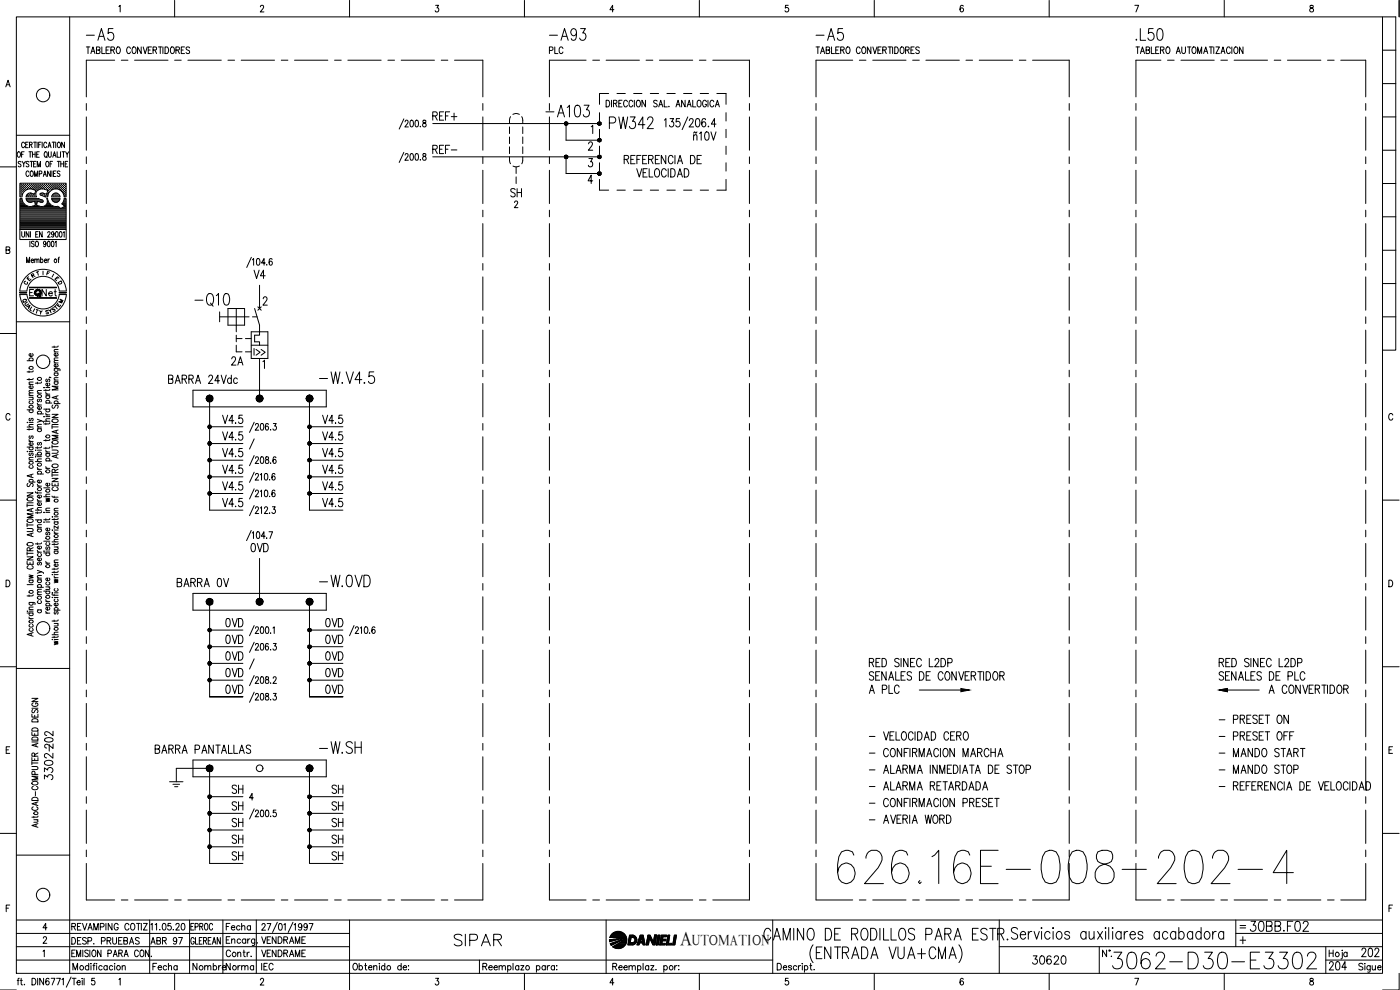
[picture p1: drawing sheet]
<svg xmlns="http://www.w3.org/2000/svg" width="420mm" height="297mm" viewBox="0 0 420 297" stroke-linecap="round" stroke-linejoin="round" font-family="sans-serif">
<defs><g id="words">
<text font-size="15" x="250.1" y="266.3">626.16E-008-202-4</text>
<text font-size="8.8" x="332.7" y="291.7">3062-D30-E3302</text>
<text font-size="7.5" x="57.1" y="93.1">-Q10</text>
<g font-size="7.1">
<text x="24.7" y="13.4">-A5</text>
<text x="163.7" y="13.4">-A93</text>
<text x="243.8" y="13.4">-A5</text>
<text x="339.7" y="13.4">.L50</text>
<text x="162.6" y="36.3">-A103</text>
<text x="181.7" y="39.9">PW342</text>
<text x="94.5" y="116.4">-W.V4.5</text>
<text x="94.5" y="177.4">-W.0VD</text>
<text x="94.5" y="227.2">-W.SH</text>
<text x="135.1" y="285">SIPAR</text>
<text x="227.9" y="283.3">CAMINO DE RODILLOS PARA ESTR.</text>
</g>
<text font-size="6.6" x="373.9" y="280.8">30BB.F02</text>
<g font-size="6.2">
<text x="16.9" y="235.3" transform="rotate(-90 16.9 235.3)">3302-</text>
<text x="308.7" y="290.7">30620</text>
</g>
<text font-size="5.9" x="204.1" y="283.5">A</text>
<g font-size="5.7">
<text x="128.8" y="37.4">REF+</text>
<text x="128.8" y="47.3">REF-</text>
<text x="207.1" y="43.4">ñ10V</text>
<text x="152" y="60.3">SH</text>
<text x="75.1" y="84.7">V4</text>
<text x="68.1" y="110.8">2A</text>
<text x="74.1" y="166.9">0VD</text>
<text x="66.7" y="189.4">0VD</text>
<text x="96.7" y="189.4">0VD</text>
<text x="66.7" y="194.4">0VD</text>
<text x="96.7" y="194.4">0VD</text>
<text x="66.7" y="199.3">0VD</text>
<text x="96.7" y="199.3">0VD</text>
<text x="66.7" y="209.2">0VD</text>
<text x="66.7" y="204.3">0VD</text>
<text x="96.7" y="209.2">0VD</text>
<text x="96.7" y="204.3">0VD</text>
<text x="259.6" y="209.2">A PLC</text>
<text x="364.8" y="218.4">- PRESET ON</text>
<text x="16.9" y="225.8" transform="rotate(-90 16.9 225.8)">202</text>
<text x="364.8" y="228.2">- MANDO START</text>
<text x="364.8" y="233.2">- MANDO STOP</text>
<text x="68.4" y="239.2">SH</text>
<text x="98.4" y="239.2">SH</text>
<text x="259.6" y="238.1">- ALARMA RETARDADA</text>
<text x="68.4" y="244.1">SH</text>
<text x="98.4" y="244.1">SH</text>
<text x="68.4" y="249.4">SH</text>
<text x="98.4" y="249.4">SH</text>
<text x="68.4" y="254.4">SH</text>
<text x="98.4" y="254.4">SH</text>
<text x="68.4" y="259.3">SH</text>
<text x="98.4" y="259.3">SH</text>
<text x="397.6" y="292.1">204</text>
<text x="407.5" y="288.2">202</text>
</g>
<text font-size="5.3" x="163.7" y="17.3">PLC</text>
<g font-size="4.9">
<text x="11.3" y="90">Net</text>
<text x="66.7" y="280.1">Fecha</text>
<text x="44.1" y="284.3">ABR 97</text>
<text x="44.8" y="292.1">Fecha</text>
<text x="56.8" y="292.1">Nombre</text>
<text x="66.7" y="292.1">Norma</text>
<text x="77.3" y="288.2">VENDRAME</text>
<text x="77.3" y="292.1">IEC</text>
</g>
<text font-size="4.4" x="207.7" y="283.5">UTOMATION</text>
<g font-size="4">
<text x="12.7" y="83.6">F</text>
<text x="6.7" y="85.4">E</text>
<text x="16.2" y="86.4">D</text>
<text x="5.6" y="92.1">Q</text>
<text x="6.3" y="92.8">U</text>
<text x="6.7" y="93.8">A</text>
<text x="14.8" y="93.8">T</text>
<text x="16.6" y="92.1">M</text>
</g>
<g font-size="3.5">
<text x="6" y="86.4">C</text>
<text x="370.8" y="279.8">=</text>
</g>
</g></defs>
<!-- layer: DCA_A3E2|CART -->
<g fill="none" stroke="#000" stroke-width=".3">
<path d="M4.9 5.1h410v286.9h-410zM20.9 5.1v286.9M35.7 2l.4-.4v2M52.4 .1v5M78.1 2.1l.4-.5 .5 .1v.7l-.9 1.2h1.1M104.9 .1v5M130.7 1.6h.9l-.5 .8a.59 .59 0 0 1 .5 .9 .59 .59 0 0 1-1-.1M157.4 .1v5M184.2 2.9h-1.2l.9-1.3v2M209.9 .1v5M236.6 1.6h-.8l-.1 .8a.62 .62 0 0 1 .9 .1 .62 .62 0 0 1-.1 .9 .62 .62 0 0 1-.9-.2M262.4 .1v5"/>
<path d="M289.1 1.8l-.3-.2a1.12 1.12 0 0 0-.1 2 .59 .59 0 0 0 .5-.9 .59 .59 0 0 0-1-.1l-.1 .3M314.9 .1v5M340.6 1.6h1.1l-.8 2M367.4 .1v5M393.2 1.7v.5a.74 .74 0 0 1 .9 .5 .74 .74 0 0 1-.3 .9 .64 .64 0 0 1-.8-.7 .64 .64 0 0 1 .9-.5l.2-.3-.1-.4zM414.9 5.1h4v100h-4M414.9 15.1h4M419.9 .1v5M1.7 26.1l.7-2 .6 2M2 25.4h.8M414.9 35.1h4M414.9 25.1h4"/>
<path d="M0 50.1h4.9M4.9 40.6h16M5.3 45.7l.2-.2a.86 .86 0 0 1 .7 .9 .86 .86 0 0 1-.7 .8l-.3-.6zM6.1 56.9h.1M6.1 56.2h.1M6.1 55.6h.1M6.1 57.5h.1M6.1 58.2h.1M6.1 58.8h.1M6.1 59.8h.4M6.3 57.2h.1M6.3 56.6h.1"/>
<path d="M6.3 56h.1M6.3 55.3h.1M6.3 57.9h.1M6.3 58.5h.1M6.3 48.6l-.3-.2-.5 .2 .1 .5 .6 .2 .1 .5-.3 .3-.5-.3M6.3 55.2v.2M6.3 55.9v.1M6.3 56.5v.2M6.3 57.1v.2M6.3 57.8v.1M6.3 58.4v.2M6.5 46.3h.4"/>
<path d="M6.6 59.6h-.6v9.3h13.9v-9.3h-.7l-.7 1.6M6.6 56.9h.1M6.6 56.2h.1M6.6 55.6h.1M6.6 57.5h.1M6.6 58.2h.1M6.6 59.6l.2 .7M6.6 48.4l.5 .8 .5-.8M6.6 55.6v.1M6.6 56.2v.1M6.6 56.8v.2M6.6 57.5v.1"/>
<path d="M6.8 58.3l-.2 .8M6.9 57.2h.1M6.9 56.6h.1M6.9 56h.1M6.9 55.3h.1M7 55.2v.2M7 55.9v.1M7 56.5v.2M7 57.1v.2M7.1 49.2v.9M7.2 56.9h.2M7.2 56.2h.2"/>
<path d="M7.2 55.6h.2M7.2 45.5h-.7v1.7M7.3 55.6v.1M7.3 56.2v.1M7.3 56.8v.2M7.4 43a.47 .47 0 0 0-.6-.3 .47 .47 0 0 0-.3 .6v.4a.46 .46 0 0 0 .3 .6 .46 .46 0 0 0 .6-.4M7.5 56.6h.2M7.5 56h.2M7.5 55.3h.2M7.6 55.2v.2M7.6 55.9v.1M7.6 56.5v.2"/>
<path d="M7.7 43.4h.5M7.8 59.6h3.7M7.8 56.9h.1M7.8 56.2h.2M7.8 55.6h.2M7.9 59.6v.3M7.9 59.9l.7 .7 .8 .1M7.9 55.6v.1M7.9 56.2v.1M7.9 56.8v.1M7.9 58.8v.3M8 59.8h3.6"/>
<path d="M8 58.8h.1M8.2 56.6h.1M8.2 56h.1M8.2 55.3h.1M8.2 58.5h.1M8.3 55.2v.2M8.3 55.9v.1M8.3 56.5v.2M8.3 58.4v.2M8.5 42.7h-.8v1.6h.8M8.5 56.2h.1M8.5 55.6h.1"/>
<path d="M8.5 58.8h.1M8.5 58.2h.1M8.6 55.6v.1M8.6 56.2v.1M8.6 58.2h.1M8.6 58.7v.2M8.7 48.6l-.3-.2-.6 .2 .1 .4 .7 .3 .1 .5-.3 .3-.6-.3M8.7 51.7l-.3-.4a.86 .86 0 0 0-.6 .8 .86 .86 0 0 0 .6 .8l.3-.3M8.7 45.5h.8M8.8 56.6h.1M8.8 56h.1M8.8 55.3h.1"/>
<path d="M8.8 58.5h.1M8.8 43.4l.8-.1v-.5l-.8-.1v1.6M8.9 55.2v.2M8.9 55.9v.1M8.9 56.5v.1M8.9 58.4v.2M9 48.4h.8M9.1 45.5v1.7M9.1 56.2h.2M9.1 55.6h.2M9.1 58.2h.2M9.1 58.8h.2"/>
<path d="M9.1 51.5l.3-.2a.86 .86 0 0 1 .6 .8 .86 .86 0 0 1-.6 .8l-.3-.3zM9.2 55.6v.1M9.2 56.2v.1M9.2 58.1v.1M9.2 58.7v.2M9.2 43.4l.5 .9M9.4 58h-.8l-.7 .8M9.4 48.4v1.7M9.4 56.6h.2M9.4 56h.2M9.4 55.3h.2M9.4 58.5h.2"/>
<path d="M9.5 55.2v.2M9.5 55.9v.1M9.5 56.5v.1M9.5 58.4v.2M9.7 46.3h.8M9.7 45.5v1.7M9.7 56.2h.2M9.7 55.6h.2M9.7 58.8h.2M9.8 56.8l1 .3-.4 1.2-1-.3M9.8 56.8a2.52 2.52 0 0 0-3.1 1.5M9.8 58.2h.1"/>
<path d="M9.8 55.6v.1M9.8 56.2v.1M9.8 58.7v.2M10.1 42.7h.8M10.1 49.2h.4M10.1 56.6h.1M10.1 56h.1M10.1 55.3h.1M10.1 58.5h.1M10.2 55.2v.2M10.2 55.9v.1M10.2 56.5v.2"/>
<path d="M10.2 58.4v.2M10.3 52.9v-1.6l.5 1.6 .5-1.6v1.6M10.4 56.9h.1M10.4 56.2h.1M10.4 55.6h.1M10.4 58.8h.1M10.5 55.6v.1M10.5 56.2v.1M10.5 56.8v.1M10.5 58.7v.2M10.5 42.7v1.6M10.5 58.2h.1"/>
<path d="M10.5 45.5v1.7M10.7 56.6h.1M10.7 56h.1M10.7 55.3h.1M10.8 57.2h.1M10.8 55.2v.2M10.8 55.9v.1M10.8 56.5v.2M10.8 48.4h-.7v1.7h.7M11 46.3h.5M11 56.9h.2M11 56.2h.2"/>
<path d="M11 55.6h.2M11.1 55.6v.1M11.1 56.2v.1M11.1 56.8v.2M11.1 42.7v1.6M11.2 50.1v-1.7l.5 1.7 .4-1.7v1.7M11.3 56.6h.2M11.3 56h.2M11.3 55.3h.2M11.4 55.2v.2M11.4 55.9v.1M11.4 56.5v.2"/>
<path d="M11.5 59.5l.3 .1M11.6 43.4h.5M11.6 56.2h.2M11.6 55.6h.2M11.7 56.9l1.2-.2 1.5 .4-.4 1.2-1-.3M11.7 59.7l1.3 .6-.2 .4h-.6M11.7 55.6v.1M11.7 56.2v.1M11.8 56.9a1.45 1.45 0 0 0-.8 2.1l-3.2 .1M11.8 45.5h-.8v1.7h.8M11.8 52.1l.7-.1v-.5l-.7-.2v1.6M12 56.6h.1"/>
<path d="M12 56h.1M12 55.3h.1M12.1 55.2v.2M12.1 55.9v.1M12.1 56.5v.2M12.3 56.2h.1M12.3 55.6h.1M12.3 58.2h.1M12.4 42.7h-.8v1.6M12.4 55.6v.1M12.4 56.2v.1M12.4 58.1v.1"/>
<path d="M12.6 56.6h.1M12.6 56h.1M12.6 55.3h.1M12.6 58.5h.1M12.7 42.7v1.6M12.7 55.2v.2M12.7 55.9v.1M12.7 56.5v.1M12.7 58.4v.2M12.9 56.2h.2M12.9 55.6h.2M12.9 58.2h.2"/>
<path d="M13 52.9l.5-1.6 .4 1.6M13 55.6v.1M13 56.2v.1M13 58.1v.1M13 58l-.5-.1a.36 .36 0 0 0-.4 .2 .36 .36 0 0 0 0 .4M13.2 52.4h.6M13.3 56.6h.1M13.3 56h.1M13.3 55.3h.1M13.3 58.5h.1M13.3 55.2v.2M13.3 55.9v.1"/>
<path d="M13.3 56.5v.2M13.3 58.4v.2M13.4 45.7l.2-.2a.86 .86 0 0 1 .6 .9 .86 .86 0 0 1-.6 .8l-.3-.6zM13.5 56.2h.2M13.5 55.6h.2M13.5 58.8h.2M13.6 55.6v.1M13.6 56.2v.1M13.6 58.7v.2M13.8 46.8l.3 .5M13.9 56.6h.1M13.9 56h.1"/>
<path d="M13.9 55.3h.1M13.9 58.5h.1M14 48.5l.1-.1a.86 .86 0 0 1 .6 .8 .86 .86 0 0 1-.6 .9 1.09 1.09 0 0 1-.1-1.6zM14 55.2v.2M14 55.9v.1M14 56.5v.2M14 58.4v.2M14 43l-.3-.3a.86 .86 0 0 0-.6 .8 .86 .86 0 0 0 .6 .8l.3-.4M14.2 58.8h.1M14.2 56.9h.2M14.2 56.2h.2M14.2 55.6h.2"/>
<path d="M14.2 58.2h.2M14.3 55.6v.1M14.3 56.2v.1M14.3 56.8v.2M14.3 58.1v.1M14.3 57.5h.1M14.4 44.3l.5-1.6 .4 1.6M14.5 57.2h.1M14.5 56.6h.1M14.5 56h.1M14.5 55.3h.1M14.5 57.9h.1"/>
<path d="M14.6 45.5v1.4l.3 .3 .4-.3 .1-1.4M14.6 43.8h.6M14.6 55.2v.2M14.6 55.9v.1M14.6 56.5v.2M14.6 57.1v.2M14.6 57.8h.1M14.8 56.9h.2M14.8 56.2h.2M14.8 55.6h.2M14.9 55.6v.1M14.9 56.2v.1"/>
<path d="M14.9 56.8v.2M15 49.2h.5M15.1 51.3v1.6l-.8-1.6v1.6M15.2 56.6h.1M15.2 56h.1M15.2 55.3h.1M15.2 55.2v.2M15.2 55.9v.1M15.2 56.5v.2M15.5 56.9h.1M15.5 56.2h.1M15.5 55.6h.1"/>
<path d="M15.5 55.6v.1M15.5 56.2v.1M15.5 56.8v.1M15.6 51.3v1.6M15.6 59.8h2.3M15.7 42.7h.8M15.8 48.4h-.8v1.7M15.8 56.6h.1M15.8 56h.1M15.8 55.3h.1M15.8 47.2l.5-1.7 .5 1.7M15.9 58.5h.1"/>
<path d="M15.9 55.2v.2M15.9 55.9v.1M15.9 56.5v.2M15.9 58.5v.1M16 46.6h.6M16 52.1h.5M16.1 42.7v1.6M16.1 56.2h.2M16.1 55.6h.2M16.1 58.8h.2M16.2 55.6v.1M16.2 56.2v.1"/>
<path d="M16.2 58.2h.1M16.2 58.7v.2M16.4 56.6h.2M16.4 56h.2M16.4 55.3h.2M16.4 58.5h.2M16.5 55.2v.2M16.5 55.9v.1M16.5 56.5v.1M16.5 58.4v.2M16.7 42.7v1.6M16.7 56.2h.2"/>
<path d="M16.7 55.6h.2M16.7 58.2h.2M16.7 58.8h.2M16.8 51.3h-.8v1.6h.8M16.8 55.6v.1M16.8 56.2v.1M16.8 58.1v.1M16.8 58.7v.2M17.1 56.6h.1M17.1 56h.1M17.1 55.3h.1M17.1 58.5h.1"/>
<path d="M17.1 45.5v1.7h.8M17.1 55.2v.2M17.1 55.9v.1M17.1 56.5v.1M17.1 58.4v.2M17.2 48.4h.8M17.3 58l-1.1 .1-.7 1h2.5l-.2-.7-.6-.4M17.3 42.9l.3-.2a.86 .86 0 0 1 .6 .8 .86 .86 0 0 1-.6 .8l-.4-.6zM17.4 56.2h.1M17.4 55.6h.1M17.4 58.8h.1M17.4 55.6v.1"/>
<path d="M17.4 56.2v.1M17.4 58.7v.2M17.6 48.4v1.7M17.7 56.6h.1M17.7 56h.1M17.7 55.3h.1M17.7 56.9l1 .7 .6 1.5h.6v-4.1h-13.9v4.1h.6M17.7 56.9a2.53 2.53 0 0 0-3.4 2.2h-.8l-1.4-.6M17.8 55.2v.2M17.8 55.9v.1M17.8 56.5v.2M18 51.5a.42 .42 0 0 0-.7-.2 .42 .42 0 0 0 .1 .7l.4 .1a.43 .43 0 0 1 .1 .7 .43 .43 0 0 1-.7-.1"/>
<path d="M18 56.9h.2M18 56.2h.2M18 55.6h.2M18.1 55.6v.1M18.1 56.2v.1M18.1 56.8v.2M18.2 45.5v1.7M18.2 49.2h.9M18.2 48.4v1.7M18.3 56.6h.2M18.3 56h.2M18.3 55.3h.2"/>
<path d="M18.4 57.1l.1 .1M18.4 55.2v.2M18.4 55.9v.1M18.4 56.5v.2M18.6 45.5h.8M18.6 56.9h.2M18.6 56.2h.2M18.6 55.6h.2M18.7 57.5h.1M18.7 55.6v.1M18.7 56.2v.1M18.7 56.8v.2"/>
<path d="M19 57.2h.1M19 56.6h.1M19 56h.1M19 55.3h.1M19 57.9h.1M19 45.5v1.7M19 55.2v.2M19 55.9v.1M19 56.5v.2M19 57.1v.2M19 57.8v.1M19.1 48.4v1.7"/>
<path d="M19.3 56.9h.1M19.3 56.2h.1M19.3 55.6h.1M19.3 57.5h.1M19.3 58.2h.1M19.3 58.8h.1M19.3 42.7v1.6l-.8-1.6v1.6M19.3 55.6v.1M19.3 56.2v.1M19.3 56.8v.2M19.3 57.5v.1M19.3 58.1v.1"/>
<path d="M19.3 58.7v.2M19.3 59.8h.4M19.6 49.2h.4M19.6 57.2h.1M19.6 56.6h.1M19.6 56h.1M19.6 55.3h.1M19.6 57.9h.1M19.6 58.5h.1M19.7 45.5l.5 .8 .4-.8M19.7 55.2v.2M19.7 55.9v.1"/>
<path d="M19.7 56.5v.2M19.7 57.1v.2M19.7 57.8v.1M19.7 58.4v.2M20.2 46.3v.9M20.3 48.4h-.7v1.7h.7M414.9 55.1h4M414.9 45.1h4M1.8 75l1-.1 .1-.7-1.1-.1v2l1.1-.2 .1-.5-.4-.4M6 68.9v3h13.9v-3M6.1 64.5h13.6M6.1 64.2h13.6"/>
<path d="M6.1 63.9h13.6M6.1 63.6h13.6M6.1 63.2h13.6M6.1 62.9h13.6M6.1 62.6h12M6.1 62.3h11.7M6.1 62h2.2M6.1 61.7h1.6M6.1 61.3h1.2M6.1 61h.9M6.1 60.7h.7M6.1 60.4h.5"/>
<path d="M6.1 60.1h.5M6.1 64.8h13.6M6.1 65.1h13.6M6.1 65.5h13.6M6.1 65.8h13.6M6.1 66.1h13.6M6.1 66.4h13.6M6.1 66.7h13.6M6.1 67h13.6M6.1 67.4h13.6M6.1 67.7h13.6M6.1 68h13.6"/>
<path d="M6.1 68.3h13.6M6.1 68.7h13.6M6.5 69.5v1.2l.4 .4 .4-.2 .1-1.4M6.7 60.3l.3 .5a2.5 2.5 0 0 0 2.8 1M8 78.8v-1.6l.4 1.6 .5-1.6v1.6M8.1 60.1h4.5M8.3 60.4h1.7M8.7 69.5v1.6l-.9-1.6v1.6M9 72.4v1.6M9.1 69.5v1.6M9.4 78.2h.7l-.2-.4a.46 .46 0 0 0-.6 .5 .46 .46 0 0 0 .8 .3M9.4 60.7l1-.3 .2 1.1-.8 .4"/>
<path d="M9.8 62h2.1M10.2 72.6a.41 .41 0 0 0-.6-.2 .41 .41 0 0 0 .1 .7l.3 .1a.43 .43 0 0 1 .1 .7 .43 .43 0 0 1-.7-.1M10.4 78l.3-.3 .3 .1 .1 1M10.4 77.7v1.1M10.5 60.4h.6M10.5 60.7h.5M10.6 61h.4M10.7 61.7h.3M10.7 61.3h.2M10.7 70.3h.5M10.8 72.5l.2-.1a.86 .86 0 0 1 .6 .8 .86 .86 0 0 1-.6 .8 1.09 1.09 0 0 1-.2-1.5zM11.1 78l.3-.3 .3 .1v1"/>
<path d="M11.5 69.5h-.8v1.6h.8M11.6 60.4h1.3M12.2 60.7l-.9-.3-.3 1.1a1.94 1.94 0 0 0 2.1 .3 1.94 1.94 0 0 0 1.1-1.8l-.2-.4h.3a2.57 2.57 0 0 0 3.1 2.3l.8 .7 1.1-.6M12.2 78l.1-.2a.46 .46 0 0 1 .6 .5 .46 .46 0 0 1-.7 .3M12.2 77.2v1.6M12.7 69.5v1.6l-.8-1.6v1.6M13.2 62h2.8M13.3 78.2h.7v-.3a.47 .47 0 0 0-.7 0 .47 .47 0 0 0 .1 .7l.2 .2 .4-.2M13.7 61.7h1.7M13.8 72.9l-.2 .4a.44 .44 0 0 1-.6-.4 .44 .44 0 0 1 .6-.4l.2 .4-.1 .8-.3 .3-.3-.2M14 61.3h1M14.2 61h.5"/>
<path d="M14.3 60.7h.2M14.3 69.9a.43 .43 0 0 1 .7-.3 .43 .43 0 0 1-.1 .7l-.6 .8h.8M14.3 60.4h.1M14.4 72.5l.2-.1a.96 .96 0 0 1 0 1.6l-.4-.7zM14.4 77.7v1.1M14.9 77.7l-.5 .5M15.5 72.5l.2-.1a.96 .96 0 0 1 0 1.6l-.3-.7zM15.8 60.1h1.9M16 60.4h1.4M16.2 70l-.2 .4a.45 .45 0 0 1-.6-.4 .45 .45 0 0 1 .6-.4l.2 .4-.2 1.1h-.3l-.2-.2M16.6 72.7l.2-.3v1.6M16.8 69.6l.2-.1a.96 .96 0 0 1 0 1.6l-.4-.7z"/>
<path d="M17.2 60.6l.6-.4 .2-.6h-2.5l.7 .9 1.1 .1M17.4 77.7h.4M17.9 77.2h-.3v1.6M17.9 69.6l.3-.1a.96 .96 0 0 1 0 1.6l-.4-.7zM18.3 62.6h1.4M18.6 61.2l.7 .7M18.8 61h.9M18.9 62.3h.8M18.9 61.3h.8M19 69.8l.3-.3v1.6M19 60.7h.7M19.2 61.7h.5"/>
<path d="M19.2 60.4h.5M19.3 60.1h.4M19.4 62h.3M414.9 75.1h4M414.9 65.1h4M4.9 96.5h16M5.9 87.3a7 7 0 0 1 7-6.5 7 7 0 0 1 7 6.5M5.9 88.3a7 7 0 0 0 7 6.5 7 7 0 0 0 7-6.5M8.1 87.3a4.9 4.9 0 0 1 4.8-4.4 4.9 4.9 0 0 1 4.9 4.4M8.1 88.3a4.9 4.9 0 0 0 4.8 4.4 4.9 4.9 0 0 0 4.9-4.4M8.8 86.2h8.2v.1h-8.2M8.8 89.3h8.2v.2h-8.2z"/>
<path d="M8.9 86.3h8M8.9 89.4h8M10.1 86.9h-1.2v1.9M10.9 92.9l.6 .2M11.9 93.2l.3 .5 .5-.5M12.2 93.7l-.1 .6M414.9 95.1h4M414.9 85.1h4M0 100.1h4.9M8.1 108.2h1.8M8.7 111.3v.5M8.7 113.6v.5"/>
<path d="M8.7 119.2h1.2M8.7 118.6h1.2M8.7 115.3h1.2M9 108.2l-.2-.1a.53 .53 0 0 1 .6-.7 .53 .53 0 0 1 .3 .8M9.6 119.2l.3 .3v.4l-1.2 .1M9.7 115.8l.2 .1a.56 .56 0 0 1-.6 .7 .56 .56 0 0 1-.5-.7l.5-.1v.8M9.7 106.1a.49 .49 0 0 1 0 .7 .49 .49 0 0 1-.7 0 .49 .49 0 0 1-.1-.6l.4-.1v.8M9.9 117.9l-1.1 .1-.1 .3 .4 .3M9.9 117.1l-1.1 .1-.1 .3 .4 .4M9.9 114.6l-1.1 .1-.1 .3 .4 .3M9.9 113.5l-.3 .4h-1.5M9.9 111.2v.3l-1.8 .1"/>
<path d="M11.2 114.7v.5M11.2 118h1.2M11.5 119.8l-.3 .2 .3 .6 .4-.8h.5v.5l-.2 .3M12.4 117.2h-1.1l-.1 .4 .4 .4M12.4 114.6l-.3 .4h-1.5M13.1 116.3h.2zM13.8 117.7v.4l.5 .2M13.8 116.9v.4M13.8 118.7h1.1M13.8 118.3h1.1M13.8 116.3h1.1M14 118.7a.49 .49 0 0 0 0 .7 .49 .49 0 0 0 .7 0 .49 .49 0 0 0 0-.7"/>
<path d="M14 113.7l-.2 .3 .2 .5 .4-.7h.5v.4l-.2 .3M14.7 115l.2 .1a.53 .53 0 0 1-.6 .7 .53 .53 0 0 1-.4-.8h.4v.8M14.9 113.2v.2v-.2l.4 .2M14.9 116.8v.3h-1.8M16.3 110.6l1.6 .1v.5M16.3 103.8v.5M16.3 114.5h1.1M16.3 114h1.1M16.3 111.9h1.1M16.3 108.9h1.1M16.3 105.6h1.1M16.5 114.5a.55 .55 0 0 0 .3 1 .55 .55 0 0 0 .6-.7l-.2-.3"/>
<path d="M16.5 111.9l-.2 .1a.52 .52 0 0 0 .6 .8 .52 .52 0 0 0 .3-.9M16.5 110.6l-.2 .2a.51 .51 0 0 0 .6 .7 .51 .51 0 0 0 .3-.9M16.8 118.9v.7M17.2 109.3a.49 .49 0 0 1 0 .7 .49 .49 0 0 1-.7 0 .49 .49 0 0 1-.1-.6l.4-.1v.8M17.2 106l.2 .2a.51 .51 0 0 1-.5 .6 .51 .51 0 0 1-.5-.7l.4-.1v.8M17.4 118.7l-1.8 .6 1.8 .5M17.4 115.9h-1.8l1.8 .5-1.8 .6h1.8M17.4 113.3l-1.1 .1v.3l.3 .3M17.4 108.1l-1.1 .1v.4l.3 .3M17.4 107.4l-1.1 .1v.3l.3 .3M17.4 104.8l-1.1 .1v.4l.3 .3M17.4 103.8l-.3 .3h-1.5"/>
<path d="M3 124.5a.63 .63 0 0 0-.8-.4 .63 .63 0 0 0-.4 .7v.5a.63 .63 0 0 0 .4 .7 .63 .63 0 0 0 .8-.4M8.1 135.5h.2zM8.1 126.7h.2zM8.1 128.1h1.8M8.1 134.1h1.8M8.1 123h1.8M8.7 131.9l.1 .3 .5 .2M8.7 128.6v.5M8.7 138h1.2M8.7 135.5h1.2M8.7 132.4h1.2M8.7 126.7h1.2"/>
<path d="M9 139.7l-.2 .2a.52 .52 0 0 0 .6 .6 .52 .52 0 0 0 .3-.8M9 135.9l-.3 .3 .1 .4h.4l.2-.6 .3-.1 .2 .3-.2 .5M9 134.1l-.2 .2a.53 .53 0 0 0 .6 .7 .53 .53 0 0 0 .3-.9M9 130.8l-.3 .2 .1 .5h.4l.2-.7h.3l.2 .2-.2 .6M9 125.5l-.3 .3 .1 .4h.4l.2-.6 .3-.1 .2 .3-.2 .5M9 123l-.2 .1a.53 .53 0 0 0 .6 .7 .53 .53 0 0 0 .3-.8M9 120.4l-.2 .1a.55 .55 0 0 0 .5 .7 .55 .55 0 0 0 .6-.7l-.2-.1M9.7 132.8l.2 .2a.55 .55 0 0 1-.6 .7 .55 .55 0 0 1-.5-.7l.5-.2v.9M9.9 137.2l-1.1 .1-.1 .4 .4 .3M9.9 128.5v.3h-1.8M9.9 127.4h-1.1l-.1 .4 .4 .3M10.6 137h.2z"/>
<path d="M10.6 138.5h1.8M10.6 136.5h1.8M10.7 135v.2zM11.2 125.8l1.2 .5-1.2 .4M11.2 120.9l.1 .4 .5 .2M11.2 134.1v.5M11.2 137h1.2M11.2 135.1h1.2M11.2 128.6h1.2M11.2 128.1h1.2M11.2 124.2h1.8M11.2 121.5h1.2"/>
<path d="M11.5 136.5a.56 .56 0 0 1 .2-.9 .56 .56 0 0 1 .7 .6l-.2 .3M11.5 132.7l-.3 .3 .1 .5h.4l.2-.7 .3-.1 .2 .3-.2 .5M11.5 128.6a.56 .56 0 0 0 .2 1 .56 .56 0 0 0 .7-.7l-.2-.3M11.5 124.2l-.2-.1a.52 .52 0 0 1 .6-.8 .52 .52 0 0 1 .3 .9M12.2 121.9a.51 .51 0 0 1 0 .8 .51 .51 0 0 1-.7 0 .51 .51 0 0 1-.1-.7l.4-.1v.9M12.4 137.7l-1.1 .1-.1 .3 .4 .4M12.4 134l-.3 .4h-1.5M12.4 127.3l-1.1 .1-.1 .4 .4 .3M12.4 126.3l.6 .2v.3M13.1 126.4h1.8M13.1 122.8h1.8M13.2 124.9v.2z"/>
<path d="M13.8 140v.3l.5 .2M13.8 135.1v.3l.5 .2M13.8 123.9v.4l.5 .2M13.8 126.9v.5M13.8 131.9v.5M13.8 134.2v.5M13.8 138.3h1.7M13.8 136.1h1.1M13.8 135.6h1.1M13.8 125h1.1M13.8 124.5h1.1M13.8 120.9h1.7"/>
<path d="M14 138.3l-.2-.1a.52 .52 0 0 1 .6-.8 .52 .52 0 0 1 .3 .9M14 136.1a.49 .49 0 0 0 0 .7 .49 .49 0 0 0 .7 0 .49 .49 0 0 0 0-.7M14 122.8l-.2 .1a.52 .52 0 0 0 .6 .7 .52 .52 0 0 0 .3-.8M14 120.9l-.2-.1a.52 .52 0 0 1 .6-.7 .52 .52 0 0 1 .3 .8M14.9 134.1v.3l-1.8 .1M14.9 131.8v.3l-1.8 .1M14.9 126.8l-.3 .4h-1.5M14.9 125.6l-1.1 .1v.4l.3 .3M15.6 135h1.3l.5 .5v.3l-.5 .2h-1.3M15.6 124.3h1.8l-1.8 1h1.8M15.6 127.6v1M15.6 133.5v1"/>
<path d="M15.6 134h1.8M15.6 128.1h1.8M15.6 127.4h1.8M15.7 139.5a.9 .9 0 0 1 1-.4 .9 .9 0 0 1 .7 .9 .9 .9 0 0 1-1.1 .4 .9 .9 0 0 1-.6-.9zM15.7 132.4a.9 .9 0 0 1 1-.3 .9 .9 0 0 1 .7 .9 .9 .9 0 0 1-1.1 .3 .9 .9 0 0 1-.6-.9zM15.7 126a.9 .9 0 0 1 1-.4 .9 .9 0 0 1 .7 .9 .9 .9 0 0 1-1.1 .4 .9 .9 0 0 1-.6-.9zM15.9 121.5l-.3 .4 .3 .6 .4-.2 .4-.6 .5-.2 .2 .4-.2 .6M16.3 121.1h1.7M16.5 121.1a.55 .55 0 0 1 .3-.9 .55 .55 0 0 1 .6 .6l-.2 .3M16.8 129.2v.7M16.8 136.6v.7M17.4 136.4l-1.8 .5 1.8 .6"/>
<path d="M17.4 130.6h-1.8l1.8 .6-1.8 .5h1.8M17.4 129l-1.8 .5 1.8 .6M418 124.5a.63 .63 0 0 0-.8-.4 .63 .63 0 0 0-.4 .7v.5a.63 .63 0 0 0 .4 .7 .63 .63 0 0 0 .8-.4M0 150.1h4.9M8.1 158.6h1.6l.2 .3-.2 .6h-1.6M8.1 147.9h1.8l-1.8 .9h1.8M8.1 151.2v.9M8.1 157v1M8.1 157.5h1.8M8.1 151.6h1.8M8.1 150.9h1.8M8.2 155.9a.9 .9 0 0 1 1.1-.3 .9 .9 0 0 1 .6 .9 .9 .9 0 0 1-1.1 .4 .9 .9 0 0 1-.6-1z"/>
<path d="M8.2 149.5a.9 .9 0 0 1 1.1-.4 .9 .9 0 0 1 .6 1 .9 .9 0 0 1-1.1 .3 .9 .9 0 0 1-.6-.9zM8.4 145.1l-.3 .3 .3 .6h.3l.4-.7a.48 .48 0 0 1 .7-.2 .48 .48 0 0 1 .1 .8l-.2 .1M8.7 144.6h1.8M9 144.6l-.2-.1a.55 .55 0 0 1 .5-.7 .55 .55 0 0 1 .6 .7l-.2 .1M9.4 142.4v.7M9.4 152.7v.7M9.9 159.9l-1.8 .6 1.8 .5M9.9 154.2h-1.8l1.8 .5-1.8 .6h1.8M9.9 152.5l-1.8 .6 1.8 .5M9.9 142.2l-1.8 .6 1.8 .5M10.6 147.5l.4 .4h1.4M10.6 156h1.8"/>
<path d="M10.6 153.1h1.8M11.2 149.8l.6 .6M11.2 145.3l.6 .6M11.2 140.2l.1 .4 .5 .2M11.2 147.6v.5M11.2 153.6v.5M11.2 158.7h1.2M11.2 158.2h1.2M11.2 150.4h1.2M11.2 145.9h1.2M11.2 142.2h1.8M11.2 140.8h1.2"/>
<path d="M11.5 158.7a.51 .51 0 0 0 0 .8 .51 .51 0 0 0 .7 0 .51 .51 0 0 0 0-.8M11.5 156a.56 .56 0 0 0 .2 .9 .56 .56 0 0 0 .7-.6l-.2-.3M11.5 142.2a.51 .51 0 0 1 0-.7 .51 .51 0 0 1 .7 0 .51 .51 0 0 1 0 .7M12.2 150.8a.51 .51 0 0 1 0 .7 .51 .51 0 0 1-.7 .1 .51 .51 0 0 1-.1-.7l.4-.1v.9M12.2 148.5a.51 .51 0 0 1 0 .7 .51 .51 0 0 1-.7 .1 .51 .51 0 0 1-.1-.7l.4-.1v.9M12.2 144a.51 .51 0 0 1 0 .7 .51 .51 0 0 1-.7 .1 .51 .51 0 0 1-.1-.7l.4-.1v.9M12.4 157.4l-1.1 .1-.1 .4 .4 .3M12.4 153.5l-.3 .4h-1.5M12.4 152.3h-1.1l-.1 .4 .4 .4M13.1 156.6h.2zM13.1 149h1.8M13.1 146.4h1.8"/>
<path d="M13.2 153.7v.1zM13.8 149.5l1.1 .2-1.1 .3 1.1 .3-1.1 .3M13.8 156.6h1.1M13.8 155.6v.6M13.8 153.7h1.1M13.8 153.2h1.1M13.8 140.5h1.1M14 159.7l-.2 .3v.4h.4l.2-.6 .3-.1 .2 .3-.2 .5M14.7 158.4a.5 .5 0 0 1 0 .7 .5 .5 0 0 1-.7 .1 .5 .5 0 0 1-.1-.7l.4-.1v.9M14.7 145l.2 .1a.53 .53 0 0 1-.6 .7 .53 .53 0 0 1-.4-.8h.4v.8M14.9 155.6l-.3 .3h-1.5M14.9 152.5l-1.1 .1v.3l.3 .3"/>
<path d="M14.9 148.3h-1.1v.4l.3 .3M15.6 159h.2zM15.6 155.1h.2zM15.6 148.8l.4 .4h1.4M15.6 144.9v.9h1.8v-.9M15.6 143.5h1.8l-1.8 1h1.8M15.6 142.5h1.8M15.6 142v1M16 146.2a.53 .53 0 0 0-.4 .7 .53 .53 0 0 0 .7 .3h.5a.53 .53 0 0 0 .6-.3 .53 .53 0 0 0-.4-.7M16.3 159.5v.3l.5 .2M16.3 156.6h1.1M16.3 148.9v.5"/>
<path d="M16.3 155.6v.5M16.3 159h1.1M16.3 155.1h1.1M16.3 153.3h1.1M16.5 156.6l-.2 .1a.53 .53 0 0 0 .5 .7 .53 .53 0 0 0 .6-.7l-.2-.1M16.5 141.8l-.1-.9h-.7l-.1 .9h1.8M16.5 145.2v.6M17.4 157.8v.8l-1.1-.8v.8M17.4 155.5v.3l-1.8 .1M17.4 152.5l-1.1 .1v.3l.3 .4M17.4 140.8l-.9 .5M414.9 150.1h5"/>
<path d="M1.8 174.1a1.01 1.01 0 0 1 1.2 1 1.01 1.01 0 0 1-1.2 1zM8.1 168.4v.9h1.8v-.9M8.1 167.1h1.8l-1.8 .9h1.8M8.1 175.4h1.8M8.1 166h1.8M8.1 165.6v.9M8.2 163a.9 .9 0 0 1 1.1-.3 .9 .9 0 0 1 .6 .9 .9 .9 0 0 1-1.1 .3 .9 .9 0 0 1-.6-.9zM8.6 169.7a.52 .52 0 0 0-.5 .7 .52 .52 0 0 0 .7 .4h.5a.52 .52 0 0 0 .6-.4 .52 .52 0 0 0-.4-.7M8.7 172.5l1.2 .2-1.2 .3 1.2 .3-1.2 .3M8.7 178.5v.5M8.7 174.1h1.2M9 174.1l-.2 .1a.55 .55 0 0 0 .5 .7 .55 .55 0 0 0 .6-.7l-.2-.1"/>
<path d="M9 165.3l-.1-.8-.6-.1-.2 .9h1.8M9 168.8v.5M9.4 160.1v.7M9.9 178.4l-.3 .4h-1.5M9.9 164.3l-.9 .5M11.2 171.1l1.2 .5-1.2 .4M11.2 165.1l.1 .4 .5 .2M11.2 178.4h1.2M11.2 176.2h1.8M11.2 174h1.2M11.2 173.5h1.2M11.2 165.7h1.2"/>
<path d="M11.2 162.9v.5M11.5 176.2a.56 .56 0 0 1 .2-.9 .56 .56 0 0 1 .7 .6l-.2 .3M11.5 174a.56 .56 0 0 0 .2 .9 .56 .56 0 0 0 .7-.6l-.2-.3M11.5 168.7l-.3 .3 .3 .5 .4-.7h.5v.4l-.2 .3M11.5 166.1a.56 .56 0 0 0 .2 .9 .56 .56 0 0 0 .7-.6l-.2-.3M12.2 167.4a.51 .51 0 0 1 0 .7 .51 .51 0 0 1-.7 .1 .51 .51 0 0 1-.1-.7l.4-.1v.9M12.2 163.9a.51 .51 0 0 1 0 .7 .51 .51 0 0 1-.7 0 .51 .51 0 0 1-.1-.7h.4v.8M12.4 177.6l-1.1 .1-.1 .3 .4 .4M12.4 176.8l-1.1 .1-.1 .3 .4 .4M12.4 172.7h-1.1l-.1 .4 .4 .4M12.4 171.6l.6 .2v.3M12.4 162.8l-.3 .4h-1.5"/>
<path d="M13.1 177.4h1.8M13.1 165.9h1.8M13.1 162.4h1.8M13.2 165.3v.1zM13.8 179.9v.3l.5 .3M13.8 168.4v.4l.5 .2M13.8 176.1h1.1M13.8 169h1.1M13.8 165.3h1.1M14 177.4l-.2 .1a.52 .52 0 0 0 .6 .7 .52 .52 0 0 0 .3-.8M14 174.7l-.2 .1a.52 .52 0 0 0 .6 .8 .52 .52 0 0 0 .3-.9M14 165.9a.49 .49 0 0 0 0 .7 .49 .49 0 0 0 .7 0 .49 .49 0 0 0 0-.7"/>
<path d="M14 164.1l-.2 .3v.4h.4l.2-.6 .3-.1 .2 .3-.2 .4M14 162.8a.49 .49 0 0 0 0 .7 .49 .49 0 0 0 .7 0 .49 .49 0 0 0 0-.7M14.6 176.1l.3 .3v.4l-1.1 .1M14.7 173.4l.2 .2a.52 .52 0 0 1-.5 .7 .52 .52 0 0 1-.5-.8l.4-.1v.9M15.6 179.3h.2zM15.6 178.2l.4 .4h1.4M15.6 177.9h.2zM15.6 172.4h.2zM15.6 162.6h1.8M16.3 173.8l1.1 .3-1.1 .2 1.1 .3-1.1 .3M16.3 172.8v.4l.5 .1M16.3 165.3h1.1"/>
<path d="M16.3 163.1v.5M16.3 170.5v.5M16.3 171.4v.5M16.3 178.3v.5M16.3 179.3h1.1M16.3 177.9h1.1M16.3 173.3h1.1M16.3 172.4h1.1M16.3 168.8h1.1M16.3 164.1h1.1M16.3 160h1.1M16.5 179.7l-.2 .2a.53 .53 0 0 0 .5 .6 .53 .53 0 0 0 .6-.6l-.2-.2"/>
<path d="M16.5 176.6l-.2 .1a.53 .53 0 0 0 .5 .7 .53 .53 0 0 0 .6-.7l-.2-.1M16.5 165.3a.55 .55 0 0 0 .3 1 .55 .55 0 0 0 .6-.7l-.2-.3M17.1 164.1l.3 .4v.3l-1.1 .1M17.2 169.2l.2 .1a.52 .52 0 0 1-.6 .7 .52 .52 0 0 1-.4-.8h.4v.8M17.4 171.4l-.3 .3h-1.5M17.4 170.4l-.3 .4h-1.5M17.4 168l-1.1 .1v.3l.3 .4M17.4 163l-.3 .4h-1.5M17.4 161.8l-1.1 .1v.3l.3 .4M416.8 174.1a1.01 1.01 0 0 1 1.2 1 1.01 1.01 0 0 1-1.2 1zM8.1 183.4h.2zM8.1 183.9h1.8"/>
<path d="M8.7 185.1l.1 .3 .5 .2M8.7 180.7l1.7 .1 .1 .6M8.7 185.6h1.2M8.7 183.4h1.2M8.7 182.9h1.2M9 188.6l-.2 .1a.53 .53 0 0 0 .6 .7 .53 .53 0 0 0 .3-.8M9 187.4l-.2 .1a.55 .55 0 0 0 .5 .7 .55 .55 0 0 0 .6-.7l-.2-.1M9 183.9l-.2 .2a.55 .55 0 0 0 .5 .6 .55 .55 0 0 0 .6-.6l-.2-.2M9 180.7l-.2 .2a.52 .52 0 0 0 .6 .7 .52 .52 0 0 0 .3-.9M9.4 190v.7M9.9 189.8l-1.8 .6 1.8 .5M9.9 182.1l-1.1 .1-.1 .4 .4 .3"/>
<path d="M11.2 183h1.2M11.5 183a.51 .51 0 0 0 0 .7 .51 .51 0 0 0 .7 0 .51 .51 0 0 0 0-.7M11.5 180.2a.56 .56 0 0 0 .2 1 .56 .56 0 0 0 .7-.7l-.2-.3M13.8 183.4v.4l.5 .2M13.8 184h1.1M13.8 181.8h1.7M13.8 180.5h1.1M14 181.8a.55 .55 0 0 1 .3-.9 .55 .55 0 0 1 .6 .6l-.2 .3M14.7 182.2a.5 .5 0 0 1 0 .7 .5 .5 0 0 1-.7 0 .5 .5 0 0 1-.1-.6l.4-.1v.8M15.6 191.9h.2zM15.6 190.4h1.8M16.3 192.3l1.1 .3-1.1 .3 1.1 .3-1.1 .2"/>
<path d="M16.3 191.9h1.1M16.3 186v.5M16.3 190.9v.5M16.3 187.1h1.1M16.3 183.1h1.7M16.5 183.5l-.2 .3v.4h.4l.2-.6 .3-.1 .2 .3-.2 .5M16.5 183.1l-.2-.1a.53 .53 0 0 1 .5-.7 .53 .53 0 0 1 .6 .7l-.2 .1M17.1 187.1l.3 .3v.4h-1.1M17.2 181l.2 .1a.52 .52 0 0 1-.5 .7 .52 .52 0 0 1-.5-.8h.4v.8M17.4 190.8l-.3 .4h-1.5M17.4 189.7l-1.1 .1v.3l.3 .3M17.4 186l-.3 .3h-1.5"/>
<path d="M0 200.1h4.9M4.9 200.6h16M414.9 200.1h5M1.9 225h.6M2.9 224.1h-1v1.9h1M416.9 225h.6M417.9 224.1h-1v1.9h1M0 250h4.9M4.9 256.6h16M414.9 250h5M1.9 272.5h.6M2.9 271.6h-1v1.9"/>
<path d="M4.9 276h410M44.9 276v16M56.9 276v16M66.9 276v16M76.9 276v16M104.9 276v21M181.9 276v16M184 279.9h3M184.2 279.8h2.6M184.5 279.7h2M184.9 279.5h1.2M231.9 276v16"/>
<path d="M299.9 276v16M370.9 276v8M416.9 272.5h.6M417.9 271.6h-1v1.9M0 297h4.9M4.9 280.1h100M4.9 284h100M4.9 288.1h227M5.2 294.2h.5M5.8 293.5l-.3 .1-.1 1.9M6.1 294.2h.6M6.3 293.5v1.6l.1 .3 .4 .1"/>
<path d="M7.3 295.3l.1 .1M9.6 293.5a1.01 1.01 0 0 1 1.2 1 1.01 1.01 0 0 1-1.2 1zM11.3 293.5v2M13.1 293.5v2l-1.2-2v2M14.7 293.8l-.5-.3a1.12 1.12 0 0 0 .1 2 .59 .59 0 0 0 .5-.8 .59 .59 0 0 0-1-.2l-.1 .3M15.4 293.5h1.1l-.8 2M17 293.5h1.1l-.8 2M18.6 293.9l.4-.4v2M21.3 293.1l-1.4 3.1M21.7 293.5h1.1M22.2 293.5v2M23.1 294.8h1l-.1-.4a.57 .57 0 0 0-.8 .1 .57 .57 0 0 0 .1 .8 .57 .57 0 0 0 .8-.1"/>
<path d="M24.6 293.6h.2zM24.7 294.2v1.3M25.2 293.5v2M28.4 293.5h-.8l-.1 .9a.6 .6 0 0 1 .9 0 .6 .6 0 0 1-.1 .9 .6 .6 0 0 1-.9-.2M35.7 293.9l.4-.4v2.1M52.4 292v5M78.1 294l.4-.5 .5 .2 .1 .4-.2 .5-.8 1h1.1M130.7 293.5h.9l-.5 .8a.61 .61 0 0 1 .5 .9 .61 .61 0 0 1-1 0M143.9 288.1v3.9M157.4 292v5M182.9 282.1h1.8M182.9 282.5h.3"/>
<path d="M182.9 282.3h.8M182.9 282.2h1.3M182.9 282l.1 .6 3.1-.9-3.2 .3M183 282h2.2M183 281.2h4.9M183.1 281h4.8M183.1 283.2h1.3M183.2 280.9h4.6M183.2 283.3h.9M183.3 280.7h4.4M183.3 283.4h.6M183.3 280.6h4.4"/>
<path d="M183.4 283.6h.2M183.4 280.5h4.2M183.5 283.6l-.4-.4 3.3-1.2 .1 .2-3.1 1.5M183.5 283h1.2M183.6 280.4h3.9M183.7 280.2h3.6M183.8 280.1h3.4M183.9 282.9h1.1M183.9 284.1a2.57 2.57 0 0 0 3 .1 2.57 2.57 0 0 0 1.1-2.8l-1.4 .8 .2 .2-2.9 1.7M183.9 284.1h3.2M184 281.8h1.7M184 284h3.2"/>
<path d="M184.1 284.3h2.8M184.2 282.8h1.1M184.2 294.9h-1.2l.9-1.4v2.1M184.2 283.8h3.2M184.4 284.4h2.2M184.5 283.7h3M184.6 282.6h.9M184.7 283.6h2.9M184.7 284.5h1.6M185 282.5h.8M185 283.4h2.7M185 281.7h1.1"/>
<path d="M185.2 283.3h2.6M185.3 282.3h.8M185.4 283.2h2.4M185.7 283h2.2M185.7 282.2h.7M185.8 281.4h.8M185.9 282.9h2.1M186.1 282.1h.3M186.1 282.8h1.9M186.2 281.8l1.1-.2-.9 .3zM186.3 281.8h.3M186.4 282.6h1.6"/>
<path d="M186.4 281.7h.6M186.6 282.5h1.4M186.6 282.2h1.5M186.8 282.3h1.3M186.8 282.1h1.3M186.9 281.4h.3M186.9 281.5h.3M187.1 282h1M187.4 281.8h.7M187.6 281.5h.4M187.6 281.7h.5M187.9 281.4h.1"/>
<path d="M188 281.2l-2.1 .3-.2-.2h-2.7h4.7M188 281.2a2.6 2.6 0 0 0-2.5-1.8 2.6 2.6 0 0 0-2.5 1.9M188.5 283.3h2M188.5 283.4h1.7M188.5 283h2.3M188.5 283.2h2.1M188.6 282.8h.5M188.6 282.9h2.3M188.6 282.6h.6M188.6 282.5h.6M188.6 282.3h.6M188.6 282.2h.6"/>
<path d="M188.7 282.1h.6M188.7 282h.6M188.7 281.8h.6M188.7 281.7h.6M188.8 281.5h.6M188.8 281.3h1.1M188.8 281.4h.6M188.8 281.2h2M188.8 281h2M188.9 280.9h1.7M188.9 280.7h1.5M188.9 280.6h1.2"/>
<path d="M189.4 281.3l-.3 1.5h.8M189.9 280.6a1.52 1.52 0 0 1 1.2 1.5 1.52 1.52 0 0 1-1.2 1.4h-1.5l.5-2.9h1M190.1 282.8h.9M190.2 281.4h.8M190.3 282.6h.7M190.4 281.5h.7M190.4 282.5h.7M190.5 281.7h.6M190.5 282.3h.6M190.5 282.2h.6M190.5 282.1h.6M190.5 282h.6"/>
<path d="M190.5 281.8h.6M190.9 281.3h-.9a.78 .78 0 0 1 .6 .7 .78 .78 0 0 1-.6 .8M191.2 283.4h.6M191.2 283.3h.7M191.3 283.2h.6M191.3 283h.6M191.3 282.9h2.2M191.4 282.8h2.1M191.5 282.6h2M191.5 282.5h1.9M191.6 282.3h.6M191.6 282.2h.6"/>
<path d="M191.6 282.1h.6M191.7 282h.6M191.7 281.8h.7M191.8 281.7h.6M191.8 281.5h.6M191.9 281.4h.6M191.9 281.3h1.3M191.9 281.2h1.2M192 281h1.1M192 280.9h1.1M192.1 280.7h.9M192.1 280.6h.9"/>
<path d="M192.2 280.6h.8l.6 2.9h-.6l-.1-.6h-.9l-.2 .6h-.7zM192.5 281.2l.3 1.2h-.6zM192.6 281.4h.6M192.6 281.7h.7M192.6 281.5h.6M192.7 281.8h.6M192.7 282.1h.6M192.7 282h.6M192.7 282.2h.7M192.8 282.3h.6M192.9 283h.6M193 283.2h.5"/>
<path d="M193 283.3h.6M193 283.4h.6M194 283.4h.6M194 283.2h.6M194 283.3h.6M194.1 283h.6M194.1 282.8h.6M194.1 282.9h.6M194.1 282.6h.6M194.1 282.5h.7M194.2 282.3h.6M194.2 282.2h.6"/>
<path d="M194.2 282.1h.6M194.2 282h.7M194.3 281.8h.6M194.3 281.7h.6M194.3 281.5h.6M194.3 281.4h1.2M194.4 281.3h1.1M194.4 281.2h1M194.4 281h.9M194.4 280.9h.8M194.4 280.7h.8M195 281.5h.6"/>
<path d="M195.1 281.7h.5M195.1 280.6h-.6l-.5 2.9M195.2 281.8h.5M195.2 282h.5M195.3 282.1h.5M195.3 282.2h.6M195.4 282.3h.6M195.5 282.5h.5M195.5 282.6h1.2M195.6 282.8h1.1M195.7 282.9h1M195.7 283h.9"/>
<path d="M195.8 283.2h.8M195.9 283.3h.7M195.9 283.4h.7M196.1 282.5h.7M196.2 282.3h.6M196.2 282.2h.6M196.2 282.1h.6M196.2 282h.6M196.3 281.8h.5M196.3 281.7h.6M196.3 281.5h.6M196.3 281.4h.6"/>
<path d="M196.3 281.3h.6M196.3 281.2h.7M196.4 281h.6M196.4 280.9h.6M196.4 280.7h.7M196.5 280.6l-.4 2.1-1-2.1h-.6l-.5 2.9h.6l.3-2.1 1.1 2.1h.6l.5-2.9h-.7M197 283.4h.6M197 283.2h.7M197 283.3h.6M197.1 282.9h.6M197.1 283h.6M197.1 282.8h.6"/>
<path d="M197.1 282.6h.6M197.1 282.5h.6M197.1 282.3h.7M197.2 282.2h.6M197.2 282.1h.6M197.2 282h.7M197.2 281.8h.7M197.3 281.7h.6M197.3 281.5h.6M197.3 281.4h.7M197.4 281.3h.6M197.4 281.2h.6"/>
<path d="M197.4 281h.6M197.4 280.9h.6M197.4 280.6h.7l-.5 2.9h-.6zM197.4 280.7h.6M197.4 280.6h.7M198 283.3h1.6M198 283.4h1.6M198 283h.6M198 283.2h1.6M198.1 282.9h.5M198.1 282.8h.6M198.1 282.6h.6"/>
<path d="M198.2 282.5h.5M198.2 282.3h.5M198.2 282.2h1.6M198.2 282.1h1.6M198.2 282h1.7M198.2 281.8h1.7M198.3 281.7h.5M198.3 281.5h.6M198.3 281.3h.6M198.3 281.4h.6M198.4 281.2h.5M198.4 281h1.6"/>
<path d="M198.4 280.9h1.6M198.5 280.6h1.6l-.1 .5h-1.1l-.1 .7h1.1l-.1 .5h-1l-.2 .7h1.1l-.1 .5h-1.6zM198.5 280.7h1.6M198.5 280.6h1.6M200 283.3h1.6M200 283.4h1.6M200 283h.6M200 283.2h1.6M200.1 282.8h.6M200.1 282.9h.5M200.1 282.6h.6M200.2 282.5h.5"/>
<path d="M200.2 282.3h.5M200.2 282.2h.5M200.2 282.1h.5M200.2 282h.6M200.2 281.8h.6M200.3 281.7h.5M200.3 281.5h.5M200.3 281.3h.6M200.3 281.4h.6M200.4 281.2h.5M200.4 281h.6M200.4 280.9h.6"/>
<path d="M200.4 280.7h.6M200.4 280.6h.6l-.4 2.4h1v.5h-1.7zM200.4 280.6h.6M201.9 283.3h.7M201.9 283.4h.6M202 283h.6M202 283.2h.6M202 282.8h.6M202 282.9h.6M202.1 282.6h.5M202.1 282.5h.6M202.1 282.3h.6"/>
<path d="M202.1 282.2h.6M202.1 282.1h.7M202.1 282h.7M202.2 281.8h.6M202.2 281.7h.6M202.2 281.5h.7M202.3 281.3h.6M202.3 281.4h.6M202.3 281.2h.6M202.3 281h.6M202.4 280.9h.5M202.4 280.7h.6"/>
<path d="M202.4 280.6h.6l-.5 2.9h-.6zM202.4 280.6h.6M209.9 292v5M236.6 293.5h-.8l-.1 .9a.62 .62 0 0 1 .9 0 .62 .62 0 0 1-.1 1 .62 .62 0 0 1-.9-.2M262.4 292v5M289.1 293.8l-.3-.3a1.16 1.16 0 0 0-.1 2.1 .59 .59 0 0 0 .5-.9 .59 .59 0 0 0-1-.1l-.1 .3M299.9 284h115M314.9 292v5M340.6 293.5h1.1l-.8 2.1M367.4 292v5M370.9 280.1h44M393.2 293.7v.5a.79 .79 0 0 1 .9 .3 .79 .79 0 0 1-.1 .9 .59 .59 0 0 1-.9-.2 .59 .59 0 0 1 .5-.8l.4-.2 .1-.4a.56 .56 0 0 0-.9-.1z"/>
<path d="M397.9 288.1h17M419.9 292v5h-5"/>
<circle cx="12.9" cy="28.5" r="2.01"/>
<circle cx="16.7" cy="78.2" r=".51"/>
<circle cx="9.3" cy="110.4" r=".56"/>
<circle cx="11.8" cy="118.9" r=".57"/>
<circle cx="11.8" cy="113.7" r=".57"/>
<circle cx="12.9" cy="108.5" r="2.01"/>
<circle cx="9.3" cy="138.8" r=".57"/>
<circle cx="9.3" cy="122" r=".57"/>
<circle cx="11.8" cy="139.4" r=".57"/>
<circle cx="14.3" cy="130.9" r=".56"/>
<circle cx="11.8" cy="146.8" r=".57"/>
<circle cx="14.3" cy="141.4" r=".55"/>
<circle cx="14.3" cy="147.2" r=".56"/>
<circle cx="16.8" cy="154.1" r=".55"/>
<circle cx="16.8" cy="150.2" r=".55"/>
<circle cx="9.3" cy="177.6" r=".57"/>
<circle cx="11.8" cy="179.3" r=".57"/>
<circle cx="14.3" cy="169.9" r=".55"/>
<circle cx="14.3" cy="161.4" r=".55"/>
<circle cx="14.3" cy="179.1" r=".56"/>
<circle cx="16.8" cy="160.9" r=".55"/>
<circle cx="9.3" cy="186.5" r=".56"/>
<circle cx="12.9" cy="188.5" r="2.01"/>
<circle cx="16.8" cy="188.7" r=".55"/>
<circle cx="12.9" cy="268.5" r="2.01"/>
</g>
<!-- layer: DCA_A3E2|CART-ES -->
<g fill="none" stroke="#000" stroke-width=".3">
<path d="M21.9 291v-2l.7 2 .7-2v2M26.6 290a.6 .6 0 0 0-.9 0 .6 .6 0 0 0 0 .8 .6 .6 0 0 0 .9 0M26.6 289v2M27.3 289v.2zM27.3 289.7v1.3M27.9 289.7h.6M28.6 289l-.4 .1v.3v1.6M29 289v.2zM29 289.7v1.3M30.6 290a.59 .59 0 0 0-.8 0 .59 .59 0 0 0 0 .8 .59 .59 0 0 0 .8 0M32.2 290a.59 .59 0 0 0-.9 0 .59 .59 0 0 0 0 .8 .59 .59 0 0 0 .9 0M32.2 289.7v1.3"/>
<path d="M33.8 290a.59 .59 0 0 0-.8 0 .59 .59 0 0 0 0 .8 .59 .59 0 0 0 .8 0M34.4 289v.2zM34.4 289.7v1.3M36.7 290.1l.4-.4 .4 .1 .1 1.2M36.7 289.7v1.3M67.9 282h.7M69 281h-1.1v2h1.1M69.2 285.5a.65 .65 0 0 0-.8-.4 .65 .65 0 0 0-.5 .7v.5a.65 .65 0 0 0 .5 .7 .65 .65 0 0 0 .8-.4M69.5 282.1l.5-.4 .4 .1 .1 1.2M69.5 281.7v1.3M71.3 286.1l.5-.4 .4 .1 .1 1.2M71.3 285.7v1.3"/>
<path d="M72.2 282a.59 .59 0 0 0-.9 0 .59 .59 0 0 0 0 .8 .59 .59 0 0 0 .9 0M72.9 285.7h.7M73.2 285.1v1.6l.5 .3M73.7 282a.6 .6 0 0 0-.8 0 .6 .6 0 0 0 0 .8 .6 .6 0 0 0 .8 0M73.7 281.7v1.3M74.2 285.7v1.3M74.3 281.7v1.3M74.8 285.7l-.4 .1-.2 .5M75 281.7l-.4 .1-.3 .5M76.5 281.7l-.1 1.8-.7 .1M76.5 282a.59 .59 0 0 0-.9 0 .59 .59 0 0 0 0 .8 .59 .59 0 0 0 .9 0M106.3 289.1a.99 .99 0 0 1 1.1 .7 .99 .99 0 0 1-.6 1.2 1.06 1.06 0 0 1-.9-.8 1.06 1.06 0 0 1 .4-1.1z"/>
<path d="M107.8 290a.59 .59 0 0 1 .8 0 .59 .59 0 0 1 0 .8 .59 .59 0 0 1-.8 0M107.8 289v2M109.4 289.7h.6M109.7 289v1.6l.1 .3 .3 .1M110.6 290.3h1a.54 .54 0 0 0-.6-.6 .54 .54 0 0 0-.4 .8l.4 .5 .6-.2M112.1 290.1l.5-.4 .4 .1 .1 1.2M112.1 289.7v1.3M113.9 289v.2zM113.9 289.7v1.3M115.5 290a.59 .59 0 0 0-.9 0 .59 .59 0 0 0 0 .8 .59 .59 0 0 0 .9 0M115.5 289v2M120.4 290a.6 .6 0 0 0-.9 0 .6 .6 0 0 0 0 .8 .6 .6 0 0 0 .9 0"/>
<path d="M120.4 289v2M121 290.3h1a.54 .54 0 0 0-.6-.6 .54 .54 0 0 0-.4 .8l.4 .5 .6-.2M122.5 289.8h.2zM122.5 290.9h.2zM144.9 290l1-.1 .2-.3-.2-.5-1-.1v2M145.5 290l.6 1M146.7 290.3h1a.6 .6 0 0 0-.8-.5 .6 .6 0 0 0-.1 1l.3 .2 .6-.2M148.3 290.3h1a.54 .54 0 0 0-.7-.6 .54 .54 0 0 0-.3 .8l.4 .5 .6-.2M149.8 290.1l.4-.4 .4 .1 .1 1.2M149.8 289.7v1.3M150.7 290.1l.5-.4 .4 .1 .1 1.2M152.4 290a.59 .59 0 0 1 .8 0 .59 .59 0 0 1 0 .8 .59 .59 0 0 1-.8 0"/>
<path d="M152.4 289.7v2M154 289v2M155.7 290a.59 .59 0 0 0-.8 0 .59 .59 0 0 0 0 .8 .59 .59 0 0 0 .8 0M155.7 289.7v1.3M156.3 289.7h.9l-.9 1.3h.9M161 290a.6 .6 0 0 1 .9 0 .6 .6 0 0 1 0 .8 .6 .6 0 0 1-.9 0M161 289.7v2M163.7 290a.59 .59 0 0 0-.9 0 .59 .59 0 0 0 0 .8 .59 .59 0 0 0 .9 0M163.7 289.7v1.3M164.3 289.7v1.3M165 289.7l-.5 .1-.2 .5M166.4 290a.59 .59 0 0 0-.8 0 .59 .59 0 0 0 0 .8 .59 .59 0 0 0 .8 0"/>
<path d="M166.4 289.7v1.3M167 289.8h.2zM167 290.9h.2zM183.9 290l1-.1 .2-.3-.2-.5-1-.1v2M184.5 290l.6 1M185.7 290.3h1a.54 .54 0 0 0-.6-.6 .54 .54 0 0 0-.4 .8l.4 .5 .6-.2M187.2 290.3h1.1a.54 .54 0 0 0-.7-.6 .54 .54 0 0 0-.4 .8l.5 .5 .6-.2M188.8 290.1l.4-.4 .5 .1v1.2M188.8 289.7v1.3M189.7 290.1l.5-.4 .4 .1 .1 1.2M191.3 290a.59 .59 0 0 1 .9 0 .59 .59 0 0 1 0 .8 .59 .59 0 0 1-.9 0M191.3 289.7v2"/>
<path d="M193 289v2M194.7 290a.59 .59 0 0 0-.9 0 .59 .59 0 0 0 0 .8 .59 .59 0 0 0 .9 0M194.7 289.7v1.3M195.3 289.7h1l-1 1.3h1M196.8 290.9h.1M199.2 290a.6 .6 0 0 1 .9 0 .6 .6 0 0 1 0 .8 .6 .6 0 0 1-.9 0M199.2 289.7v2M202.5 289.7v1.3M203.2 289.7l-.5 .1-.2 .5M203.6 289.8h.2zM203.6 290.9h.2zM400.1 285.1v1.9"/>
<path d="M402.8 285.1v.1zM409 289.3l-.4-.3-.6 .1-.1 .6 1 .5 .1 .6-.4 .2-.8-.2M409.6 289.7v1.3M411.2 289.7l-.1 1.8-.6 .1M411.2 290a.59 .59 0 0 0-.8 0 .59 .59 0 0 0 0 .8 .59 .59 0 0 0 .8 0M411.8 289.7l.1 1.2 .5 .1 .4-.4M412.8 289.7v1.3M413.5 290.3h1a.54 .54 0 0 0-.7-.6 .54 .54 0 0 0-.3 .8l.4 .5 .6-.2"/>
<circle cx="24.5" cy="290.3" r=".64"/>
<circle cx="35.6" cy="290.3" r=".64"/>
<circle cx="70.3" cy="286.3" r=".64"/>
<circle cx="116.7" cy="290.3" r=".64"/>
<circle cx="158.3" cy="290.3" r=".64"/>
<circle cx="201.4" cy="290.3" r=".64"/>
</g>
<!-- layer: CART -->
<g fill="none" stroke="#000" stroke-width=".3">
<path d="M419.9 .1v5M9.6 219.7v.9h1.8M9.6 214.3v.9h1.8v-.9M9.6 209.5h1.8l-1.8 1h1.8M9.6 212.5h1.8M9.7 218.7a.99 .99 0 0 1 1.1-.3 .99 .99 0 0 1 .6 1h-1.8zM9.7 215.9a.99 .99 0 0 1 1.1-.3 .99 .99 0 0 1 .6 1h-1.8zM9.8 212.9l-.2 .4 .2 .6 .4-.2 .3-.5a.51 .51 0 0 1 .8-.2 .51 .51 0 0 1-.2 .9M10 210.9a.54 .54 0 0 0-.4 .7 .54 .54 0 0 0 .6 .3h.5a.55 .55 0 0 0 .7-.5 .55 .55 0 0 0-.7-.5v.4M10.4 214.6v.6M9.6 230h1.5l.3 .4-.3 .5h-1.5M9.6 227.3v.9h1.8"/>
<path d="M9.6 228.9h1.8M9.6 228.5v.9M9.6 222.6h1.8M9.7 239.5a.99 .99 0 0 1 1.1-.3 .99 .99 0 0 1 .6 1h-1.8zM9.7 221.4a1.01 1.01 0 0 1 1-.3 1.01 1.01 0 0 1 .7 1h-1.8zM9.8 234.6a.89 .89 0 0 1 1-.2 .89 .89 0 0 1 .5 .8 .9 .9 0 0 1-1 .4 .9 .9 0 0 1-.6-.9zM10 236a.52 .52 0 0 0-.4 .6 .52 .52 0 0 0 .6 .4h.5a.52 .52 0 0 0 .7-.4 .52 .52 0 0 0-.4-.6M10.4 226.9l-.1-.9h-.6l-.1 .9h1.8M10.5 232.4l-.1-.9h-.7l-.1 .9h1.8M10.6 237.5v1.2M11.4 232.9h-1.8l1.8 .6-1.8 .5h1.8M11.4 223l-1.8 .6 1.8 .5"/>
<path d="M10 242.1a.54 .54 0 0 0-.4 .7 .54 .54 0 0 0 .6 .3h.5a.54 .54 0 0 0 .7-.3 .54 .54 0 0 0-.4-.7M10.2 245.9h1.2M10.2 244.9v.5M10.8 240.8v.7M10.8 247.3v.7M11 245.9l.4 .4-.1 .3-1.1 .1M11.4 247.1l-1.8 .6 1.8 .5M11.4 244.8l-.1 .3-1.7 .1M11.4 240.6l-1.8 .6 1.8 .5M78.6 277.6l.2-.4 .5-.1 .3 .6-1.1 1.4h1.2M80.2 277.1h1.1l-.8 2M83.2 276.7l-1.4 3.1"/>
<path d="M83.8 277.2l.4-.1a1.22 1.22 0 0 1 0 2l-.5-.4-.1-.8zM85.2 277.5l.4-.4v2M87.9 276.7l-1.4 3.1M88.3 277.5l.3-.4v2M90.6 277.8a.53 .53 0 0 1-.6 .5 .53 .53 0 0 1-.5-.6l.5-.6a1.1 1.1 0 0 1 .6 1 1.1 1.1 0 0 1-.6 1l-.4-.3M92.2 277.8l-.2 .4a.55 .55 0 0 1-.7-.2 .55 .55 0 0 1 .1-.7 .55 .55 0 0 1 .8 .1v.4a.89 .89 0 0 1-.6 1.3l-.3-.3M92.8 277.1h1.1l-.8 2M308.6 279.5v2.3M309.7 279.5a.93 .93 0 0 0-1.1 .9M310.3 279.5l.8 2.3 .8-2.3M312.6 278.3v.3zM312.6 279.5v2.3"/>
<path d="M315.1 280a.78 .78 0 0 0-.7-.6 .78 .78 0 0 0-.8 .6 1.07 1.07 0 0 0 0 1.3 1.07 1.07 0 0 0 1.3 .3l.2-.3M316.1 278.3v.3zM316.1 279.5v2.3M317.4 279.6a.92 .92 0 0 1 1.1 .1 .92 .92 0 0 1 .2 1.1 .93 .93 0 0 1-1 1 1.34 1.34 0 0 1-.3-2.2zM321 280a.78 .78 0 0 0-.7-.6 .78 .78 0 0 0-.8 .6l.2 .3a1.29 1.29 0 0 1 1.3 1 .78 .78 0 0 1-.7 .5 .78 .78 0 0 1-.8-.5M325.9 280a.78 .78 0 0 0-.7-.6 .78 .78 0 0 0-.8 .6 1.07 1.07 0 0 0 0 1.3 1.07 1.07 0 0 0 1.3 .3l.2-.3M325.9 279.5v2.3M326.9 279.5l.1 2.1 .7 .2 .6-.7M328.3 279.5v2.3M329.4 279.5l1.5 2.3M330.9 279.5l-1.5 2.3M331.8 278.3v.3z"/>
<path d="M331.8 279.5v2.3M332.7 278.3v3.5M333.9 278.3v.3zM333.9 279.5v2.3M336.5 280a.78 .78 0 0 0-.8-.6 .78 .78 0 0 0-.7 .6 1.07 1.07 0 0 0 0 1.3 1.07 1.07 0 0 0 1.2 .3l.3-.3M336.5 279.5v2.3M337.4 279.5v2.3M338.5 279.5a.93 .93 0 0 0-1.1 .9M343 280a.75 .75 0 0 0-.7-.6 .75 .75 0 0 0-.8 .6l.2 .3a1.33 1.33 0 0 1 1.3 .8v.2a.75 .75 0 0 1-.7 .5 .75 .75 0 0 1-.8-.5M347.9 280l-.3-.4a.92 .92 0 0 0-1 .1 .92 .92 0 0 0-.3 1.1 .93 .93 0 0 0 1.1 1l.5-.5M347.9 279.5v2.3M350.5 280l-.3-.4a.92 .92 0 0 0-1.1 .1 .92 .92 0 0 0-.2 1.1 .93 .93 0 0 0 1 1l.6-.5"/>
<path d="M352.8 280l-.5-.5a1.17 1.17 0 0 0-1.1 1.1 1.17 1.17 0 0 0 1.1 1.2l.5-.5M352.8 279.5v2.3M353.8 280l.3-.4a.92 .92 0 0 1 1 .1 .92 .92 0 0 1 .3 1.1 .93 .93 0 0 1-1.1 1l-.5-.5M353.8 278.3v3.5M357.9 280a.78 .78 0 0 0-.7-.6 .78 .78 0 0 0-.8 .6 1.07 1.07 0 0 0 0 1.3 1.07 1.07 0 0 0 1.3 .3l.2-.3M357.9 279.5v2.3M360.5 280a.78 .78 0 0 0-.8-.6 .78 .78 0 0 0-.7 .6 1.07 1.07 0 0 0 0 1.3 1.07 1.07 0 0 0 1.2 .3l.3-.3M360.5 278.3v3.5M361.8 279.6a1.13 1.13 0 0 1 1.4 .8 1.13 1.13 0 0 1-.7 1.4 1.2 1.2 0 0 1-1.1-.8 1.2 1.2 0 0 1 .4-1.4zM363.9 279.5v2.3M365 279.5a.93 .93 0 0 0-1.1 .9M367.2 280l-.5-.5a1.17 1.17 0 0 0-1 1.1 1.17 1.17 0 0 0 1 1.2l.5-.5"/>
<path d="M367.2 279.5v2.3M21.5 286h.7M22.6 285.1h-1.1v1.9h1.1M23 287v-1.9l.6 1.9 .6-1.9v1.9M24.8 285.1v1.9M26.5 285.3l-.4-.2-.7 .2 .2 .5 .8 .4v.8h-.6l-.4-.2M27 285.1v1.9M27.7 285.3l.3-.2a1.02 1.02 0 0 1 .8 1 1.02 1.02 0 0 1-.8 .9l-.4-.7zM30.3 285.1v1.9l-1-1.9v1.9M32.4 286.1l.9-.1 .1-.8-1-.1v1.9M34 287l.6-1.9 .6 1.9M34.2 286.4h.8"/>
<path d="M35.6 286l1-.1 .1-.7-1.1-.1v1.9M36.2 286l.5 1M37.3 287l.5-1.9 .7 1.9M37.5 286.4h.7M41.5 285.5a.59 .59 0 0 0-.7-.4 .59 .59 0 0 0-.4 .7v.5a.59 .59 0 0 0 .4 .7 .59 .59 0 0 0 .7-.4M42.1 285.3l.3-.2a1.02 1.02 0 0 1 .8 1 1.02 1.02 0 0 1-.8 .9l-.4-.4zM44.7 285.1v1.9l-1.1-1.9v1.9M78.5 281.1l.7 2 .6-2M80.2 282h.6M81.2 281.1h-1v2M82.8 281.1v2l-1.1-2v2M83.5 281.1a1.01 1.01 0 0 1 1.2 1 1.01 1.01 0 0 1-1.2 1z"/>
<path d="M85.2 282l.9-.1 .1-.7-1-.1v2M85.7 282l.6 1.1M86.9 283.1l.6-2 .7 2M87.1 282.4h.8M88.6 283.1v-2l.7 2 .7-2v2M90.6 282h.7M91.7 281.1h-1.1v2M233.3 289a1.02 1.02 0 0 1 1.2 1 1.02 1.02 0 0 1-1.2 1zM235.1 290.3h1a.54 .54 0 0 0-.7-.6 .54 .54 0 0 0-.3 .8l.4 .5 .6-.2M237.6 290l-.4-.3-.5 .1v.4l.7 .3 .2 .3-.4 .2-.6-.2M239.1 290a.59 .59 0 0 0-.8 0 .59 .59 0 0 0 0 .8 .59 .59 0 0 0 .8 0M239.6 289.7v1.3"/>
<path d="M240.3 289.7l-.4 .1-.3 .5M240.8 289v.2zM240.8 289.7v1.3M241.4 290a.59 .59 0 0 1 .9 0 .59 .59 0 0 1 0 .8 .59 .59 0 0 1-.9 0M241.4 289.7v2M243 289.7h.6M243.3 289v1.6l.1 .3 .3 .1M244.3 290.9h.1M306.2 280.4h1.6v-.3a.76 .76 0 0 0-.7-.7 .76 .76 0 0 0-.8 .6 1.06 1.06 0 0 0 0 1.3 1.06 1.06 0 0 0 1.2 .3l.3-.3M339.1 280.4h1.6v-.3a.76 .76 0 0 0-.6-.7 .76 .76 0 0 0-.8 .6 1.06 1.06 0 0 0-.1 1.3 1.06 1.06 0 0 0 1.2 .3l.3-.3M373 281v2.2"/>
<circle cx="10.7" cy="244" r=".56"/>
</g>
<!-- layer: 0 -->
<g fill="none" stroke="#000" stroke-width=".3">
<path d="M26.4 14.1v2M27.3 16.1l.6-2 .6 2M29 15l.8-.1 .1-.6-.9-.2v2l.9-.2 .1-.5-.4-.4M30.6 14.1v2h.9M32.9 14.1h-1.1v2h1.1M33.3 15l.9-.1 .1-.6-1-.2v2M33.8 15l.6 1.1M34.4 18.1h-8.5v11M35.2 14.2a.92 .92 0 0 1 1 .5 .92 .92 0 0 1-.3 1.1l-.1 .2a.92 .92 0 0 1-1-.5 .92 .92 0 0 1 .3-1.1zM36.4 18.1h2M39.2 14.5a.59 .59 0 0 0-.8-.4 .59 .59 0 0 0-.4 .7v.5a.59 .59 0 0 0 .4 .8 .59 .59 0 0 0 .8-.5M39.9 14.2a.92 .92 0 0 1 1 .5 .92 .92 0 0 1-.2 1.1l-.3 .3a1.09 1.09 0 0 1-.8-.8 1.09 1.09 0 0 1 .3-1.1z"/>
<path d="M40.4 18.1h10M42.4 14.1v2l-1.1-2v2M43 14.1l.6 2 .6-2M44.5 15h.6M45.5 14.1h-1v2h1M45.9 15l1-.1v-.6l-1-.2v2M46.5 15l.5 1.1M47.5 14.1h1.1M48.1 14.1v2M48.9 14.1v2M49.5 14.1a1 1 0 0 1 1.1 1 1 1 0 0 1-1.1 1zM51.4 14.2l.2-.1a1.02 1.02 0 0 1 .8 1 1.02 1.02 0 0 1-.8 1 1.38 1.38 0 0 1-.2-1.9z"/>
<path d="M52.4 18.1h2M52.8 15l.9-.1 .1-.6-1-.2v2M53.3 15l.5 1.1M54.4 15h.6M55.4 14.1h-1v2h1M56.4 18.1h10M56.9 14.4l-.4-.3-.7 .3 .2 .4 .9 .5a.52 .52 0 0 1-.1 .6 .52 .52 0 0 1-.6 .2l-.4-.3M68.4 18.1h2M72.4 18.1h10M84.4 18.1h2M88.4 18.1h10M100.4 18.1h2"/>
<path d="M104.4 18.1h10M116.4 18.1h2M120.4 18.1h10M132.4 18.1h2M136.4 18.1h8.5v11M175.9 18.1h-11v11M177.9 18.1h2M181.9 18.1h10M193.9 18.1h2M197.9 18.1h10M209.9 18.1h2M213.9 18.1h11v11"/>
<path d="M245.4 14.1v2M246.3 16.1l.6-2 .6 2M247.9 15l1-.1v-.7l-1-.1v2l1-.1 .1-.6-.4-.4M249.6 14.1v2h.8M251.8 14.1h-1v2h1M252.3 15l.9-.1 .1-.6-1-.2v2M252.8 15l.6 1.1M254.2 14.2l.1-.1a1.02 1.02 0 0 1 .8 1 1.02 1.02 0 0 1-.8 1 1.29 1.29 0 0 1-.1-1.9zM255.9 18.1h-11v11M257.9 18.1h2M258.1 14.5a.59 .59 0 0 0-.7-.4 .59 .59 0 0 0-.4 .7v.5a.59 .59 0 0 0 .4 .8 .59 .59 0 0 0 .7-.5M258.9 14.2a.92 .92 0 0 1 1 .5 .92 .92 0 0 1-.2 1.1l-.2 .2a.92 .92 0 0 1-.9-.5 .92 .92 0 0 1 .2-1.1z"/>
<path d="M261.4 14.1v2l-1.1-2v2M261.9 18.1h10M262 14.1l.6 2 .6-2M263.5 15h.6M264.5 14.1h-1v2h1M264.9 15l1-.1v-.6l-1-.2v2M265.5 15l.5 1.1M266.5 14.1h1.1M267.1 14.1v2M267.9 14.1v2M268.5 14.1a1 1 0 0 1 1.1 1 1 1 0 0 1-1.1 1zM270.4 14.2l.2-.1a1.02 1.02 0 0 1 .7 1 1.02 1.02 0 0 1-.7 1 1.38 1.38 0 0 1-.2-1.9z"/>
<path d="M271.8 15l.9-.1 .1-.6-1-.2v2M272.3 15l.5 1.1M273.4 15h.6M273.9 18.1h2M274.4 14.1h-1v2h1M275.9 14.4l-.4-.3-.7 .3 .2 .4 .8 .5a.52 .52 0 0 1 0 .6 .52 .52 0 0 1-.6 .2l-.4-.3M277.9 18.1h10M289.9 18.1h2M293.9 18.1h10M305.9 18.1h2M309.9 18.1h11v11M341.4 14.1v2"/>
<path d="M342.3 16.1l.6-2 .6 2M344 15l.8-.1 .1-.6-.9-.2v2l.9-.2 .1-.5-.4-.4M345.5 14.1v2h1M347.8 14.1h-1v2h1M348.3 15l.9-.1 .1-.6-1-.2v2M348.4 18.1h-7.5v11M348.8 15l.5 1.1M350.2 14.2a.92 .92 0 0 1 1 .5 .92 .92 0 0 1-.3 1.1l-.1 .2a.92 .92 0 0 1-1-.5 .92 .92 0 0 1 .3-1.1zM350.4 18.1h2M353 16.1l.6-2 .6 2M353.2 15.4h.8M354.4 18.1h10"/>
<path d="M354.7 14.1v1.4l.4 .6 .4-.1 .3-.5v-1.4M356.4 14.1h1M356.9 14.1v2M358.1 14.2l.1-.1a1.02 1.02 0 0 1 .8 1 1.02 1.02 0 0 1-.8 1 1.29 1.29 0 0 1-.1-1.9zM359.4 16.1v-2l.6 2 .6-2v2M361.2 16.1l.7-2 .6 2M361.5 15.4h.7M362.9 14.1h1.1M363.4 14.1v2M364.3 14.1v2M364.9 14.1h1.1l-1.1 2h1.1M366.4 18.1h2"/>
<path d="M366.4 16.1l.6-2 .6 2M366.6 15.4h.8M369.2 14.5a.59 .59 0 0 0-.7-.4 .59 .59 0 0 0-.4 .7v.5a.59 .59 0 0 0 .4 .8 .59 .59 0 0 0 .7-.5M369.7 14.1v2M370.4 18.1h10M370.6 14.2l.2-.1a1.02 1.02 0 0 1 .7 1 1.02 1.02 0 0 1-.7 1 1.29 1.29 0 0 1-.2-1.9zM373 14.1v2l-1-2v2M382.4 18.1h2M386.4 18.1h10M398.4 18.1h2M402.4 18.1h7.5v11M25.9 31.1v2"/>
<path d="M25.9 35.1v10M121.2 35.7l-1.4 3M121.6 36.6l.1-.3a.47 .47 0 0 1 .6-.1 .47 .47 0 0 1 .1 .6l-.9 1.3h1.1M123.2 36.2l.3-.1a1.16 1.16 0 0 1 0 2l-.3-.1-.2-.8zM124.8 36.2l.2-.1a1.16 1.16 0 0 1 0 2l-.2-.1-.3-.8zM126.2 37.9v.2v-.1M129.9 37.1h50M144.9 31.1v2M144.9 35.1v10M152.9 38.1v2M153.2 35l-.3 2.1M153.9 34.3l.8-.2 1.2 .2"/>
<path d="M156.6 35l.3 2.1M156.9 38.1v2M164.9 35.1v10M169.9 37.1v5h10M177.4 38l.5-.4v2.5M181.9 30.1a1 1 0 0 1 1.1 1 1 1 0 0 1-1.1 1zM182.7 28.1h-2.8v3.2M183.5 30.1v2M184.1 31l.9-.1v-.7l-.9-.1v2M184.7 31l.5 1.1M185.2 28.1h2.5M185.7 31h.6"/>
<path d="M186.7 30.1h-1v2M188.3 30.6a.59 .59 0 0 0-.7-.5 .59 .59 0 0 0-.4 .7v.5a.59 .59 0 0 0 .4 .8 .59 .59 0 0 0 .7-.5M189.9 30.6a.59 .59 0 0 0-.7-.5 .59 .59 0 0 0-.4 .7v.5a.59 .59 0 0 0 .4 .8 .59 .59 0 0 0 .7-.5M190.2 28.1h2.5M190.4 30.1v2M191.3 30.2l.1-.1a1.02 1.02 0 0 1 .8 1 1.02 1.02 0 0 1-.8 1 1.33 1.33 0 0 1-.1-1.9zM193.7 30.1v2l-1-2v2M195.2 28.1h2.5M197.2 30.3l-.4-.2-.6 .2 .1 .5 .9 .7v.3l-.4 .3-.6-.3M197.7 32.1l.6-2 .6 2M197.9 31.4h.8M199.3 30.1v2h1"/>
<path d="M199.4 36.1l.5-.5v2.5M200.2 28.1h2.4M200.7 31.9l.1 .1M201.1 35.6h1l-.6 .9a.73 .73 0 0 1 .7 1.1 .73 .73 0 0 1-1.3 0M202.9 32.1l.6-2 .6 2M203.1 31.4h.8M204 35.6h-1l-.1 1a.76 .76 0 0 1 1 .1 .76 .76 0 0 1 0 1.1 .76 .76 0 0 1-1 0l-.1-.2M205.1 28.1h2.5M205.6 30.1v2l-1-2v2M206.2 32.1l.6-2 .6 2M206.4 35.1l-1.7 3.8M206.5 31.4h.7"/>
<path d="M206.9 36.2l.4-.6 .6 .1 .1 .4-.2 .8-1 1.2h1.4M207.9 30.1v2h.9M209 35.7l.5-.1a1.44 1.44 0 0 1 .4 2l-.1 .4-.5 .1a1.85 1.85 0 0 1-.3-2.4zM209.3 30.3l.3-.2a1.02 1.02 0 0 1 .8 1 1.02 1.02 0 0 1-.8 1l-.3-.5zM210.1 28.1h2.5M211.8 35.9l-.1-.2-.5-.1a1.48 1.48 0 0 0-.5 2.1l.2 .3a.7 .7 0 0 0 .9-.7 .7 .7 0 0 0-.9-.7l-.3 .6M212 30.6a.59 .59 0 0 0-.7-.5 .59 .59 0 0 0-.4 .7v.5a.6 .6 0 0 0 .5 .8 .6 .6 0 0 0 .6-.8h-.4M212.5 30.1v2M214.2 30.6a.59 .59 0 0 0-.7-.5 .59 .59 0 0 0-.4 .7v.5a.59 .59 0 0 0 .4 .8 .59 .59 0 0 0 .7-.5M214.7 32.1l.6-2 .6 2M214.9 37.2h-1.4l.9-1.6v2.5M214.9 31.4h.8"/>
<path d="M215.1 28.1h2.8v3.2M217.9 33.8v2.5M224.9 31.1v2M224.9 35.1v10M244.9 31.1v2M244.9 35.1v10M320.9 31.1v2M320.9 35.1v10M340.9 31.1v2M340.9 35.1v10M409.9 31.1v2M409.9 35.1v10"/>
<path d="M25.9 47.1v2M25.9 51.1v10M121.2 45.7l-1.4 3.1M121.6 46.6l.1-.4a.54 .54 0 0 1 .8 .1 .54 .54 0 0 1-.2 .8l-.8 1h1.1M123.2 46.2h.7l.1 .3v1.2l-.4 .4-.4-.1-.1-.3zM124.8 46.2h.6l.1 .3v1.2l-.4 .4-.3-.1-.2-.3zM126.2 47.9v.1M129.9 47.1h50M144.9 47.1v2M144.9 51.1v10M152.9 47.1l.1 1.4 .2 .6M152.9 41.1v2"/>
<path d="M152.9 44.1v2M154 49.8l.7 .3 1.2-.3M154.9 50.1v2M154.9 53.1v2M156.9 47.1l-.1 1.4-.2 .6M156.9 41.1v2M156.9 44.1v2M164.9 47.1v2M164.9 51.1v10M169.9 47.1v5h10M176.7 43.2l.3-.6 .6 .1 .2 .3-.3 .9-.9 1.2h1.3M176.7 47.6h1.1l-.6 .9a.73 .73 0 0 1 .6 1.2 .73 .73 0 0 1-1.2-.1"/>
<path d="M177.9 54.3h-1.4l.9-1.7v2.5M179.9 53.8v3.3h2.8M179.9 43.8v2.5M179.9 48.8v2.5M185.2 57.1h2.5M187.3 47.8l1.2-.1 .2-.4-.2-.6-1.2-.1v2.5M188 47.8l.7 1.3M189.3 47.8h.8M190.2 57.1h2.5M190.6 46.6h-1.3v2.5h1.3M191.1 50.6l.8 2.5 .7-2.5M191.1 47.8h.8"/>
<path d="M192.4 46.6h-1.3v2.5M192.9 47.8h.7M193 51.8h.8M194.1 46.6h-1.2v2.5h1.2M194.2 50.6h-1.2v2.5h1.2M194.6 47.8l1.2-.1 .2-.4-.1-.5-1.3-.2v2.5M194.8 50.6v2.5h1.2M195.2 57.1h2.5M195.3 47.8l.7 1.3M196.6 51l.4-.4a1.34 1.34 0 0 1 1 1 1.34 1.34 0 0 1-.4 1.4l-.2 .1a1.35 1.35 0 0 1-.8-2.1zM196.7 47.8h.7M197.9 46.6h-1.2v2.5h1.2"/>
<path d="M199.8 46.6v2.5l-1.3-2.5v2.5M199.9 51.2a.75 .75 0 0 0-.9-.6 .75 .75 0 0 0-.5 1v.6a.74 .74 0 0 0 .5 .9 .74 .74 0 0 0 .9-.6M200.2 57.1h2.4M200.5 50.6v2.5M201.3 50.6a1.33 1.33 0 0 1 1.3 .9 1.33 1.33 0 0 1-.4 1.5l-.9 .1zM202 47.2a.72 .72 0 0 0-.9-.6 .72 .72 0 0 0-.5 1v.6a.73 .73 0 0 0 .5 .9 .73 .73 0 0 0 .9-.6M202.6 46.6v2.5M203.3 53.1l.7-2.5 .8 2.5M203.3 49.1l.8-2.5 .8 2.5M203.6 52.3h.9M203.6 48.3h1M205.1 57.1h2.5"/>
<path d="M205.4 50.6a1.33 1.33 0 0 1 1.3 .8 1.33 1.33 0 0 1-.4 1.6l-.9 .1zM207.2 46.6h.7a1.45 1.45 0 0 1 0 2.5h-.7zM209.2 47.8h.8M210.1 57.1h2.5M210.5 46.6h-1.3v2.5h1.3M217.9 53.8v3.3h-2.8M217.9 43.8v2.5M217.9 48.8v2.5M224.9 47.1v2M224.9 51.1v10M244.9 47.1v2M244.9 51.1v10"/>
<path d="M320.9 47.1v2M320.9 51.1v10M340.9 47.1v2M340.9 51.1v10M409.9 47.1v2M409.9 51.1v10M25.9 63.1v2M25.9 67.1v10M25.9 79.1v2M75.4 77.2l-1.4 3M75.7 78l.4-.4v2M77.2 77.7l.2-.1a1.09 1.09 0 0 1 .6 1 1.09 1.09 0 0 1-.6 1 1.56 1.56 0 0 1-.2-1.9z"/>
<path d="M79.6 78.9h-1.1l.7-1.3v2M81.7 77.8l-.5-.2a1.22 1.22 0 0 0 .1 2 .59 .59 0 0 0 .4-.8 .59 .59 0 0 0-.7-.4l-.2 .5M144.9 63.1v2M144.9 67.1v10M144.9 79.1v2M164.9 63.1v2M164.9 67.1v10M164.9 79.1v2M224.9 63.1v2M224.9 67.1v10M224.9 79.1v2M244.9 63.1v2"/>
<path d="M244.9 67.1v10M244.9 79.1v2M320.9 63.1v2M320.9 67.1v10M320.9 79.1v2M340.9 63.1v2M340.9 67.1v10M340.9 79.1v2M409.9 63.1v2M409.9 67.1v10M409.9 79.1v2M25.9 83.1v10"/>
<path d="M25.9 95.1v2M25.9 99v10.1M65.9 95.1h8.9M65.9 93.6v2.9M68.4 92.6h5v5h-5zM70.9 92.6v7M75.4 99.6h5v8h-5zM75.8 95.1h1.3M76.4 92.6l1.5 5v3h-1.5v2h1.5v1M77.4 92.1l1 1M77.9 85.6v7M78.4 92.1l-1 1"/>
<path d="M79 89.6l.2-.4 .6-.1 .3 .7-1.2 1.8h1.3M144.9 83.1v10M144.9 95.1v2M144.9 99v10.1M164.9 83.1v10M164.9 95.1v2M164.9 99v10.1M224.9 83.1v10M224.9 95.1v2M224.9 99v10.1M244.9 83.1v10M244.9 95.1v2"/>
<path d="M244.9 99v10.1M320.9 83.1v10M320.9 95.1v2M320.9 99v10.1M340.9 83.1v10M340.9 95.1v2M340.9 99v10.1M409.9 83.1v10M409.9 95.1v2M409.9 99v10.1M25.9 111.1v2M25.9 115v10.1"/>
<path d="M50.6 113.7h1.1l.2-.4-.2-.6-1.1-.1v2.4l1.2-.2v-.8l-.4-.3M52.6 115l.7-2.4 .8 2.4M52.9 114.2h.9M54.7 113.7h1.1l.2-.4-.1-.5-.4-.2h-.8v2.4M55.3 113.7l.7 1.3M56.7 113.7h1.1l.2-.4-.2-.6-1.1-.1v2.4M57.3 113.7l.7 1.3M57.9 117.1h40v5h-40zM58.7 115l.7-2.4 .8 2.4M58.9 114.2h1M62.7 113.1l.2-.4 .5-.1 .4 .7-1.2 1.7h1.3M65.9 114.2h-1.4l.9-1.6v2.4"/>
<path d="M66.4 112.6l.7 2.4 .8-2.4M69.4 113.7l-.2-.2a.8 .8 0 0 0-1 .5 .8 .8 0 0 0 .5 1l.7-.3M69.4 112.6v2.4M70.9 100.6v2M70.9 103.6v2M70.9 101.6h1.7M71.2 113.7a.57 .57 0 0 0-.5-.3 .57 .57 0 0 0-.5 .3l-.1 .7 .3 .6h.5l.3-.3M73.7 101.6h1.7M75.4 103.6h5M76.2 104.5v2.1M76.8 104.8l1.3 .9-1.3 .9M77.9 107.6v12"/>
<path d="M78.4 104.8l1.2 .9-1.2 .9M78.9 108.5l.5-.4v2.5M144.9 111.1v2M144.9 115v10.1M164.9 111.1v2M164.9 115v10.1M224.9 111.1v2M224.9 115v10.1M244.9 111.1v2M244.9 115v10.1M320.9 111.1v2M320.9 115v10.1"/>
<path d="M340.9 111.1v2M340.9 115v10.1M409.9 111.1v2M409.9 115v10.1M25.9 127.1v2M25.9 131v10.1M62.9 120v33.1h10M62.9 138.1h10M62.9 133.1h10M62.9 128h10M66.8 124.6l.8 2.5 .7-2.5M66.8 139.6l.8 2.5 .7-2.5"/>
<path d="M66.8 129.6l.8 2.5 .7-2.5M66.8 134.6l.8 2.5 .7-2.5M70.1 126.2h-1.4l1-1.6v2.5M70.1 131.2h-1.4l1-1.6v2.5M70.1 136.2h-1.4l1-1.6v2.5M70.7 126.8v.3l.1-.2M70.7 131.8v.3l.1-.2M70.7 136.8v.3l.1-.2M72.7 124.6h-.9l-.1 1a.76 .76 0 0 1 1 .1 .76 .76 0 0 1 0 1 .76 .76 0 0 1-1 .1l-.1-.2M72.7 139.6h-.9l-.1 1a.77 .77 0 0 1 1 .1 .77 .77 0 0 1 0 1.1 .77 .77 0 0 1-1 0l-.1-.2M72.7 129.6h-.9l-.1 1a.76 .76 0 0 1 1 .1 .76 .76 0 0 1 0 1 .76 .76 0 0 1-1 .1l-.1-.2M72.7 134.6h-.9l-.1 1a.76 .76 0 0 1 1 .1 .76 .76 0 0 1 0 1 .76 .76 0 0 1-1 .1l-.1-.2"/>
<path d="M76.3 136.7l-1.4 3M76.3 126.7l-1.4 3M76.3 131.7l-1.4 3M76.7 137.5l.1-.4h.5l.3 .6-1 1.4h1M76.7 127.5l.3-.4 .5 .1v.6l-.9 1.3h1M78.3 137.1h.7l.1 .3v1.3l-.4 .4-.4-.1-.1-.3zM78.3 127.2h.7l.1 .3v1.2l-.4 .4-.4-.1-.1-.3zM79.8 137.1v.6a.72 .72 0 0 1 .8 .5 .72 .72 0 0 1-.3 .9 .63 .63 0 0 1-.7-.7 .63 .63 0 0 1 .8-.6l.2-.3-.1-.4zM80.5 127.4l-.4-.3a1.19 1.19 0 0 0 0 2 .55 .55 0 0 0 .5-.8 .55 .55 0 0 0-.9-.2l-.1 .3M81.2 138.9l.1 .1M81.2 128.9l.1 .1M82 127.1h.9l-.5 .7a.58 .58 0 0 1 .5 .9 .58 .58 0 0 1-1 0"/>
<path d="M82.8 137.4l-.4-.3a1.18 1.18 0 0 0 0 2 .59 .59 0 0 0 .5-.8 .59 .59 0 0 0-.8-.4l-.2 .5M92.9 120v33.1h10M92.9 138.1h10M92.9 133.1h10M92.9 128h10M96.8 124.6l.8 2.5 .7-2.5M96.8 139.6l.8 2.5 .7-2.5M96.8 129.6l.8 2.5 .7-2.5M96.8 134.6l.8 2.5 .7-2.5M100.1 126.2h-1.4l1-1.6v2.5M100.1 131.2h-1.4l1-1.6v2.5M100.1 136.2h-1.4l1-1.6v2.5"/>
<path d="M100.7 126.8v.3l.1-.2M100.7 131.8v.3l.1-.2M100.7 136.8v.3l.1-.2M102.7 124.6h-.9l-.2 1a.78 .78 0 0 1 1.1 .1 .78 .78 0 0 1 0 1.1 .78 .78 0 0 1-1.1 0v-.2M102.7 139.6h-.9l-.2 1a.79 .79 0 0 1 1.1 .1 .79 .79 0 0 1 0 1.1 .79 .79 0 0 1-1.1 0v-.2M102.7 129.6h-.9l-.2 1a.78 .78 0 0 1 1.1 .1 .78 .78 0 0 1 0 1.1 .78 .78 0 0 1-1.1 0v-.2M102.7 134.6h-.9l-.2 1a.78 .78 0 0 1 1.1 .1 .78 .78 0 0 1 0 1 .78 .78 0 0 1-1.1 .1v-.2M144.9 127.1v2M144.9 131v10.1M164.9 127.1v2M164.9 131v10.1M224.9 127.1v2"/>
<path d="M224.9 131v10.1M244.9 127.1v2M244.9 131v10.1M320.9 127.1v2M320.9 131v10.1M340.9 127.1v2M340.9 131v10.1M409.9 127.1v2M409.9 131v10.1M25.9 143.1v2M25.9 147.1v9.9M25.9 159.1v2"/>
<path d="M62.9 148.1h10M62.9 143.1h10M66.8 149.5l.8 2.5 .7-2.5M66.8 144.6l.8 2.5 .7-2.5M70.1 151.2h-1.4l1-1.7v2.5M70.1 146.2h-1.4l1-1.6v2.5M70.1 141.2h-1.4l1-1.6v2.5M70.7 151.8l.1 .2M70.7 146.8v.3l.1-.2M70.7 141.8v.3l.1-.2M72.7 149.5h-.9l-.1 1.2a.76 .76 0 0 1 1 0 .76 .76 0 0 1 0 1.1 .76 .76 0 0 1-1 0l-.1-.2M72.7 144.6h-.9l-.1 1a.77 .77 0 0 1 1 .1 .77 .77 0 0 1 0 1 .77 .77 0 0 1-1 .1l-.1-.2"/>
<path d="M75.4 159.2l-1.4 3M75.7 159.9l.4-.4v2.1M76.3 146.7l-1.4 3M76.3 141.7l-1.4 3M76.3 151.7l-1.4 3M76.7 147.5l.1-.4h.5l.3 .5-1 1.4h1M76.7 142.5l.1-.4h.5l.3 .5-1 1.4h1M76.7 152.6l.1-.3a.47 .47 0 0 1 .6-.1 .47 .47 0 0 1 .1 .6l-.9 1.3h1M77.1 159.7l.3-.2a1.16 1.16 0 0 1 0 2.1l-.3-.2-.2-.7zM78.1 147.4l.4-.3v1.9M78.1 142.4l.4-.3v1.9M78.1 152.4l.4-.4v2.1"/>
<path d="M79.4 152.6l.1-.3a.47 .47 0 0 1 .6-.1 .47 .47 0 0 1 .1 .6l-.9 1.3h1.1M79.5 147.1h.3a1.09 1.09 0 0 1 .6 .9 1.09 1.09 0 0 1-.6 1 1.56 1.56 0 0 1-.3-1.9zM79.5 142.1h.3a1.09 1.09 0 0 1 .6 1 1.09 1.09 0 0 1-.6 .9 1.56 1.56 0 0 1-.3-1.9zM80.7 159.5h1.1l-.8 2.1M80.9 148.9l.1 .1M80.9 143.9l.1 .1M80.9 153.9v.2l.1-.1M81.7 152h.9l-.5 .8a.59 .59 0 0 1 .6 .9 .59 .59 0 0 1-1.1 0M82.5 147.3l-.5-.2a1.2 1.2 0 0 0 .1 1.9 .59 .59 0 0 0 .5-.7 .59 .59 0 0 0-.8-.4l-.2 .5M82.5 142.4l-.5-.3a1.2 1.2 0 0 0 .1 1.9 .59 .59 0 0 0 .5-.7 .59 .59 0 0 0-.8-.4l-.2 .5M92.9 148.1h10M92.9 143.1h10"/>
<path d="M96.8 149.5l.8 2.5 .7-2.5M96.8 144.6l.8 2.5 .7-2.5M100.1 151.2h-1.4l1-1.7v2.5M100.1 146.2h-1.4l1-1.6v2.5M100.1 141.2h-1.4l1-1.6v2.5M100.7 151.8l.1 .2M100.7 146.8v.3l.1-.2M100.7 141.8v.3l.1-.2M102.7 149.5h-.9l-.2 1.2a.78 .78 0 0 1 1.1 0 .78 .78 0 0 1 0 1.1 .78 .78 0 0 1-1.1 0v-.2M102.7 144.6h-.9l-.2 1a.79 .79 0 0 1 1.1 .1 .79 .79 0 0 1 0 1.1 .79 .79 0 0 1-1.1 0v-.2M144.9 143.1v2M144.9 147.1v9.9"/>
<path d="M144.9 159.1v2M164.9 143.1v2M164.9 147.1v9.9M164.9 159.1v2M224.9 143.1v2M224.9 147.1v9.9M224.9 159.1v2M244.9 143.1v2M244.9 147.1v9.9M244.9 159.1v2M320.9 143.1v2M320.9 147.1v9.9"/>
<path d="M320.9 159.1v2M340.9 143.1v2M340.9 147.1v9.9M340.9 159.1v2M409.9 143.1v2M409.9 147.1v9.9M409.9 159.1v2M25.9 163.1v9.9M25.9 175.1v2M25.9 179.1v9.9M53.2 174.7l1.2-.2v-.7l-.3-.2h-.9v2.5l1.2-.3v-.8l-.3-.3M55.2 176.1l.8-2.5 .7 2.5"/>
<path d="M55.5 175.2h.9M57.3 174.7l1.1-.1 .2-.3-.2-.6-1.1-.1v2.5M57.9 178h40v5.1h-40zM58 174.7l.6 1.4M59.3 174.7l1.2-.2v-.7l-.3-.2h-.9v2.5M59.9 174.7l.7 1.4M61.3 176.1l.8-2.5 .7 2.5M61.6 175.2h.9M65.5 173.7l.5-.1a1.67 1.67 0 0 1 0 2.5h-.3a1.85 1.85 0 0 1-.2-2.4zM67.1 173.6l.8 2.5 .7-2.5M77.9 167.5v13M79.6 160.9h-1.2l.8-1.4v2.1"/>
<path d="M144.9 163.1v9.9M144.9 175.1v2M144.9 179.1v9.9M164.9 163.1v9.9M164.9 175.1v2M164.9 179.1v9.9M224.9 163.1v9.9M224.9 175.1v2M224.9 179.1v9.9M244.9 163.1v9.9M244.9 175.1v2M244.9 179.1v9.9"/>
<path d="M320.9 163.1v9.9M320.9 175.1v2M320.9 179.1v9.9M340.9 163.1v9.9M340.9 175.1v2M340.9 179.1v9.9M409.9 163.1v9.9M409.9 175.1v2M409.9 179.1v9.9M25.9 191v2.1M25.9 195.1v9.9M62.9 180.5v28.6"/>
<path d="M62.9 199h10M62.9 194h10M62.9 189h10M76.3 192.7l-1.4 3M76.3 187.7l-1.4 3M76.3 197.7l-1.4 3M76.7 193.5l.1-.3a.54 .54 0 0 1 .8 .1 .54 .54 0 0 1-.3 .8l-.7 1h1M76.7 188.5l.1-.3a.54 .54 0 0 1 .8 .1 .54 .54 0 0 1-.3 .8l-.7 1h1M78.3 193.2h.7l.1 .2v1.3l-.4 .4-.4-.1-.1-.3zM78.3 188.2h.7l.1 .3v1.2l-.4 .4-.4-.1-.1-.3zM79.8 188.2h.7l.1 .3v1.2l-.4 .4-.4-.1-.1-.3zM80.5 193.3l-.4-.2a1.19 1.19 0 0 0 0 2 .59 .59 0 0 0 .5-.8 .59 .59 0 0 0-.8-.4l-.2 .5"/>
<path d="M81.2 194.8l.1 .2M81.2 189.9l.1 .1M81.9 188.5l.4-.4v2M82 193.1h.9l-.5 .7a.58 .58 0 0 1 .5 .9 .58 .58 0 0 1-1 0M92.9 180.5v28.6M92.9 199h10M92.9 194h10M92.9 189h10M106.3 187.7l-1.4 3M106.6 188.5l.2-.3a.54 .54 0 0 1 .8 .1 .54 .54 0 0 1-.2 .8l-.8 1h1.1M108.1 188.5l.4-.4v2M109.6 188.2l.2-.1a1.09 1.09 0 0 1 .6 1 1.09 1.09 0 0 1-.6 1l-.4-.4-.1-.5z"/>
<path d="M110.9 189.9l.1 .1M112.5 188.3l-.3-.2a1.12 1.12 0 0 0-.1 2 .59 .59 0 0 0 .5-.8 .59 .59 0 0 0-.8-.4l-.2 .5M144.9 191v2.1M144.9 195.1v9.9M164.9 191v2.1M164.9 195.1v9.9M224.9 191v2.1M224.9 195.1v9.9M244.9 191v2.1M244.9 195.1v9.9M260.9 198.7l1.1-.1 .2-.3-.2-.6-1.1-.1v2.5M261.6 198.7l.6 1.4"/>
<path d="M262.9 198.7h.8M264.1 197.6h-1.2v2.5h1.2M264.7 197.6a1.33 1.33 0 0 1 1.4 .8 1.33 1.33 0 0 1-.5 1.5l-.9 .2zM269.8 197.9a.66 .66 0 0 0-.8-.3 .66 .66 0 0 0-.4 .8l1.1 .6 .1 .7a.78 .78 0 0 1-1.3 0M270.4 197.6v2.5M272.5 197.6v2.5l-1.3-2.5v2.5M273.3 198.7h.7M274.5 197.6h-1.2v2.5h1.2M276.5 198.1a.75 .75 0 0 0-.9-.5 .75 .75 0 0 0-.5 .9v.6a.74 .74 0 0 0 .5 .9 .74 .74 0 0 0 .9-.5M278.9 197.6v2.5h1.1M280.6 198.1l.2-.4a.68 .68 0 0 1 .9 .2 .68 .68 0 0 1-.2 1l-1 1.2h1.4M282.4 197.6a1.33 1.33 0 0 1 1.4 .8 1.33 1.33 0 0 1-.4 1.5l-1 .2z"/>
<path d="M284.4 198.9l1.2-.2 .1-.3-.1-.7-1.2-.1v2.5M320.9 191v2.1M320.9 195.1v9.9M340.9 191v2.1M340.9 195.1v9.9M365.9 198.7l1.1-.1 .2-.3-.2-.6-1.1-.1v2.5M366.6 198.7l.6 1.4M367.9 198.7h.7M369.1 197.6h-1.2v2.5h1.2M369.7 197.6a1.34 1.34 0 0 1 1.4 .8 1.34 1.34 0 0 1-.4 1.5l-1 .2zM374.9 197.9a.69 .69 0 0 0-.9-.4 .69 .69 0 0 0-.4 .9l.9 .5 .4 .4a.72 .72 0 0 1-.6 .8 .72 .72 0 0 1-.8-.4M375.4 197.6v2.5"/>
<path d="M377.5 197.6v2.5l-1.3-2.5v2.5M378.3 198.7h.8M379.5 197.6h-1.2v2.5h1.2M381.5 198.1a.75 .75 0 0 0-.9-.5 .75 .75 0 0 0-.5 .9v.6a.74 .74 0 0 0 .5 .9 .74 .74 0 0 0 .9-.5M383.9 197.6v2.5h1.1M385.6 198.1l.4-.5h.4l.4 .4-.1 .5-1.2 1.6h1.3M387.4 197.6a1.33 1.33 0 0 1 1.4 .8 1.33 1.33 0 0 1-.4 1.5l-1 .2zM389.4 198.9l1.2-.2 .1-.3-.1-.7-1.2-.1v2.5M409.9 191v2.1M409.9 195.1v9.9M25.9 207v2.1M25.9 211.1v10"/>
<path d="M62.9 204.1h10M72.9 209.1h-10h10M76.3 207.7l-1.4 3M76.3 202.7l-1.4 3M76.7 208.5l.1-.4h.5l.3 .5-1 1.4h1M76.7 203.5l.3-.4 .5 .1v.6l-.9 1.2h1M78.3 208.1h.7l.1 .3v1.3l-.4 .3h-.4l-.1-.3zM78.3 203.1h.7l.1 .3v1.3l-.4 .3h-.4l-.1-.3zM79.8 208.1v.6a.72 .72 0 0 1 .8 .5 .72 .72 0 0 1-.3 .8 .63 .63 0 0 1-.7-.6 .63 .63 0 0 1 .8-.6l.2-.3-.1-.4zM79.8 203.1v.6a.72 .72 0 0 1 .8 .5 .72 .72 0 0 1-.3 .8 .63 .63 0 0 1-.7-.6 .63 .63 0 0 1 .8-.6l.2-.3-.1-.4zM81.2 209.9l.1 .1M81.2 204.9l.1 .1"/>
<path d="M82 203.5l.3-.4h.5l.1 .3-.2 .7-.8 .9h1.1M82 208.1h.9l-.5 .7a.59 .59 0 0 1 .5 .9 .59 .59 0 0 1-1 0M92.9 204.1h10M102.9 209.1h-10h10M144.9 207v2.1M144.9 211.1v10M164.9 207v2.1M164.9 211.1v10M224.9 207v2.1M224.9 211.1v10M244.9 207v2.1M244.9 211.1v10"/>
<path d="M262.2 201.9a.66 .66 0 0 0-.8-.4 .66 .66 0 0 0-.4 .9l1.1 .7a.61 .61 0 0 1-.4 1l-.6-.2-.2-.2M264 201.5h-1.2v2.6M265.2 219.6l.7 2.5 .8-2.5M265.9 201.5v2.6l-1.3-2.6v2.6M266.7 204.1l.8-2.6 .7 2.6M268.3 219.6h-1.2v2.5h1.2M268.8 201.5v2.6h1.2M268.9 219.6v2.5h1.1M270.9 219.7a.78 .78 0 0 1 .8 0 .78 .78 0 0 1 .3 .8v.6a.79 .79 0 0 1-.7 1 .79 .79 0 0 1-.8-1l.1-.9zM271.7 201.5h-1.3v2.6M273.6 201.9a.66 .66 0 0 0-.9-.4 .66 .66 0 0 0-.4 .9l1.2 .7a.61 .61 0 0 1-.4 1l-.7-.2-.2-.2M274.6 219.6v2.5"/>
<path d="M275.4 219.6a1.3 1.3 0 0 1 1.3 .6 1.3 1.3 0 0 1-.2 1.5l-.4 .4h-.7zM275.9 207h15M275.9 201.5a1.36 1.36 0 0 1 1.4 .9 1.36 1.36 0 0 1-.4 1.5l-1 .2zM278 202.8h.7M279.2 201.5h-1.2v2.6h1.2M279.5 219.6a1.3 1.3 0 0 1 1.3 .6 1.3 1.3 0 0 1-.2 1.5l-.5 .4h-.6zM283 202.2a.68 .68 0 0 0-1.1-.5 1.68 1.68 0 0 0 .3 2.4 .73 .73 0 0 0 .8-.7M283.9 201.7l.2-.2a1.39 1.39 0 0 1 .6 2.4l-.2 .2a1.38 1.38 0 0 1-.7-2.2zM286.5 219.6h-1.2v2.5h1.2M287 201.5v2.6l-1.3-2.6v2.6M287.7 201.5l.8 2.6 .8-2.6M289.5 219.7l.1-.1a1.34 1.34 0 0 1 1.1 1 1.34 1.34 0 0 1-.5 1.3l-.2 .2a1.37 1.37 0 0 1-1-1.1 1.37 1.37 0 0 1 .5-1.3z"/>
<path d="M289.6 202.8h.8M290.9 201.5h-1.3v2.6h1.3M291.5 202.8l1.1-.2 .2-.3-.2-.6-1.1-.2v2.6M292.1 202.8l.7 1.3M293.5 201.5h1.3M294.1 201.5v2.6M295.2 201.5v2.6M296 201.5a1.36 1.36 0 0 1 1.3 .9 1.36 1.36 0 0 1-.4 1.5l-.9 .2zM298.3 201.7l.2-.2a1.39 1.39 0 0 1 .6 2.4l-.2 .2a1.38 1.38 0 0 1-1-1 1.38 1.38 0 0 1 .4-1.4zM300.1 202.8l1.1-.2 .2-.3-.2-.6-1.1-.2v2.6M300.7 202.8l.7 1.3M320.9 207v2.1"/>
<path d="M320.9 211.1v10M340.9 207v2.1M340.9 211.1v10M365.9 207l2.5-.4v.9zM365.9 207h12M367.2 201.9a.68 .68 0 0 0-.8-.4 .68 .68 0 0 0-.4 .9l1 .6 .2 .4a.71 .71 0 0 1-.5 .7 .71 .71 0 0 1-.8-.4M367.8 202.8h.8M369 201.5h-1.2v2.6h1.2M370.9 201.5v2.6l-1.3-2.6v2.6M371.7 204.1l.7-2.6 .8 2.6M372 203.2h1M373.8 201.5v2.6h1.1"/>
<path d="M375.4 219.6h-1.2v2.5M375.4 202.8h.8M376.6 201.5h-1.2v2.6h1.2M377.3 219.9a.7 .7 0 0 0-.7-.4 .7 .7 0 0 0-.6 .7l.2 .3 1 .6a.61 .61 0 0 1-.3 1l-.7-.2-.2-.2M378.5 201.9a.66 .66 0 0 0-.8-.4 .66 .66 0 0 0-.4 .9l1.2 .7a.61 .61 0 0 1-.4 1l-.7-.2-.2-.2M379.1 219.6h-1.2v2.5M380.4 219.6v2.5M380.9 208.1l.7-2.5 .8 2.5M381 201.5a1.36 1.36 0 0 1 1.3 .9 1.36 1.36 0 0 1-.4 1.5l-.9 .2zM381.2 207.2h.9M382.9 202.8h.8M383.6 219.7l.6-.1a1.56 1.56 0 0 1 0 2.5 1.37 1.37 0 0 1-1.1-1.1 1.37 1.37 0 0 1 .5-1.3z"/>
<path d="M384.2 201.5h-1.3v2.6h1.3M386.2 206.1a.72 .72 0 0 0-.9-.5 .72 .72 0 0 0-.5 .9v.6a.72 .72 0 0 0 .5 .9 .72 .72 0 0 0 .9-.5M386.5 219.6h-1.2v2.5M386.5 202.8h1.2l.2-.4-.1-.6-.4-.3h-.9v2.6M387 205.9l.3-.3a1.28 1.28 0 0 1 1.1 1.2 1.28 1.28 0 0 1-1.1 1.3l-.3-.4-.2-.6zM388.3 219.6h-1.2v2.5M388.6 201.5v2.6h1.1M390.2 205.6v2.5l-1.3-2.5v2.5M391 205.6l.8 2.5 .7-2.5M391.6 202.2a.74 .74 0 0 0-.9-.7 .74 .74 0 0 0-.5 1v.6a.74 .74 0 0 0 .5 1 .74 .74 0 0 0 .9-.7M392.9 206.7h.8M394.1 205.6h-1.2v2.5h1.2"/>
<path d="M394.7 206.7l1.2-.1 .1-.3-.1-.6-1.2-.1v2.5M395.4 206.7l.6 1.4M396.7 205.6h1.3M397.4 205.6v2.5M398.4 205.6v2.5M399.2 205.6a1.33 1.33 0 0 1 1.3 .8 1.33 1.33 0 0 1-.4 1.5l-.9 .2zM401.6 205.7l.1-.1a1.28 1.28 0 0 1 1.1 1.2 1.28 1.28 0 0 1-1.1 1.3 1.67 1.67 0 0 1-.1-2.4zM403.3 206.7l1.1-.1 .2-.3-.2-.6-1.1-.1v2.5M403.9 206.7l.7 1.4M409.9 207v2.1M409.9 211.1v10M25.9 223v2.1"/>
<path d="M25.9 227.1v10M25.9 239v2M46.6 224.7l1.1-.1 .2-.3-.2-.6-1.1-.2v2.5l1.2-.2 .1-.6-.5-.5M48.6 226l.7-2.5 .8 2.5M48.9 225.2h.9M50.7 224.7l1.1-.1 .2-.3-.2-.6-1.1-.2v2.5M50.9 234.6h4M51.4 224.7l.6 1.3M51.9 235.3h2M52.4 236h1M52.7 224.7l1.1-.1 .2-.3-.2-.6-1.1-.2v2.5M53.3 224.7l.7 1.3"/>
<path d="M54.7 226l.7-2.5 .8 2.5M54.9 225.2h1M57.9 228h40v5.1h-40zM58.5 224.9l1.2-.2 .2-.3-.1-.6-.4-.3h-.9v2.5M60.6 226l.7-2.5 .8 2.5M60.8 225.2h1M62.9 231v28.1h10M62.9 230.5h-10v4.1M62.9 239h10M64 223.5v2.5l-1.3-2.5v2.5M64.8 223.5h1.3M65.4 223.5v2.5"/>
<path d="M66.5 226l.7-2.5 .8 2.5M66.8 225.2h.9M68.6 223.5v2.5h1.1M70.2 223.5v2.5h1.1M71.8 226l.8-2.5 .7 2.5M72.1 225.2h.9M75.2 223.9a.66 .66 0 0 0-.8-.4 .66 .66 0 0 0-.4 .9l1.1 .6 .1 .7a.78 .78 0 0 1-1.3 0M76 239.4h-1.1l.7-1.3v2M92.9 231v28.1h10M92.9 239h10M144.9 223v2.1M144.9 227.1v10"/>
<path d="M144.9 239v2M164.9 223v2.1M164.9 227.1v10M164.9 239v2M224.9 223v2.1M224.9 227.1v10M224.9 239v2M244.9 223v2.1M244.9 227.1v10M244.9 239v2M260.9 231h1.7M260.9 226h1.7"/>
<path d="M260.9 221h1.7M265.2 232.1l.7-2.5 .8 2.5M265.5 231.2h.9M266.6 225.2a.74 .74 0 0 0-.9-.6 .74 .74 0 0 0-.5 .9v.6a.75 .75 0 0 0 .5 .9 .75 .75 0 0 0 .9-.5M267.1 220.8h.7M267.3 229.6v2.5h1.1M267.5 239.7l.3-.1a1.35 1.35 0 0 1 1 1 1.35 1.35 0 0 1-.5 1.3l-.2 .1a1.37 1.37 0 0 1-1-1 1.37 1.37 0 0 1 .4-1.3zM267.5 224.7l.3-.1a1.35 1.35 0 0 1 1 1 1.35 1.35 0 0 1-.5 1.3l-.2 .2a1.37 1.37 0 0 1-1-1 1.37 1.37 0 0 1 .4-1.4zM268.9 232.1l.8-2.5 .7 2.5M269.2 231.2h.9M270.6 239.6v2.4l-1.3-2.4v2.4M270.6 224.6v2.5l-1.3-2.5v2.5"/>
<path d="M271 230.7l1.1-.1 .2-.3-.1-.5-1.2-.2v2.5M271.4 225.7h.7M271.7 230.7l.6 1.4M272.6 239.6h-1.2v2.4M272.6 224.6h-1.2v2.5M273 232.1v-2.5l.8 2.5 .7-2.5v2.5M273.1 224.6v2.5M273.1 239.6v2.4M273.9 225.7l1.1-.1 .1-.8-1.2-.2v2.5M274 220.2a.72 .72 0 0 0-.9-.6 .72 .72 0 0 0-.5 .9v.6a.73 .73 0 0 0 .5 1 .73 .73 0 0 0 .9-.6M274.5 225.7l.7 1.4M275.3 232.1l.8-2.5 .7 2.5"/>
<path d="M275.5 231.2h1M275.8 227.1v-2.5l.8 2.5 .8-2.5v2.5M277.4 222.1l.7-2.5 .8 2.5M277.7 221.2h.9M278.1 227.1l.8-2.5 .8 2.5M278.4 226.2h1M279.2 229.6v2.5M281.3 229.6v2.5l-1.3-2.5v2.5M281.6 225.2a.72 .72 0 0 0-.8-.6 .72 .72 0 0 0-.6 .9v.6a.73 .73 0 0 0 .5 .9 .73 .73 0 0 0 .9-.5M282 232.1v-2.5l.8 2.5 .7-2.5v2.5M282.2 224.6v2.5M282.2 239.6v2.4"/>
<path d="M283.4 239.7l.1-.1a1.34 1.34 0 0 1 1.1 .9 1.34 1.34 0 0 1-.5 1.4l-.2 .1a1.35 1.35 0 0 1-1-1 1.35 1.35 0 0 1 .5-1.3zM283.4 224.7l.1-.1a1.28 1.28 0 0 1 1.1 1.2 1.28 1.28 0 0 1-1.1 1.3 1.69 1.69 0 0 1-.1-2.4zM284.3 230.7h.8M284.7 220.2a.72 .72 0 0 0-.9-.6 .72 .72 0 0 0-.5 .9v.6a.73 .73 0 0 0 .5 1 .73 .73 0 0 0 .9-.6M285.3 220.8h.7M285.6 229.6h-1.3v2.5M286.1 229.6a1.34 1.34 0 0 1 1.4 .8 1.34 1.34 0 0 1-.4 1.5l-1 .2zM286.4 239.6v2.4l-1.3-2.4v2.4M286.4 224.6v2.5l-1.3-2.5v2.5M287.1 220.8l1.1-.2 .2-.3-.2-.6-1.1-.1v2.5M287.7 220.8l.7 1.3M288.1 229.6v2.5"/>
<path d="M288.9 232.1l.7-2.5 .8 2.5M289 227.1v-2.5l.8 2.5 .7-2.5v2.5M289.2 231.2h1M291 229.6h1.3M291.3 227.1l.8-2.5 .7 2.5M291.5 226.2h1M291.7 229.6v2.5M292.7 232.1l.8-2.5 .7 2.5M293 231.2h1M293.4 225.7l1.1-.1 .2-.3-.1-.5-1.2-.2v2.5M294 225.7l.7 1.4M294.2 239.6h-1.2v2.4h1.2"/>
<path d="M296.1 239.9a.66 .66 0 0 0-.8-.3 .66 .66 0 0 0-.4 .8l1.1 .6 .1 .7a.78 .78 0 0 1-1.3 0M296.6 229.6a1.33 1.33 0 0 1 1.4 .8 1.33 1.33 0 0 1-.4 1.5l-1 .2zM296.8 225.2a.74 .74 0 0 0-.9-.6 .74 .74 0 0 0-.5 .9v.6a.75 .75 0 0 0 .5 .9 .75 .75 0 0 0 .9-.5M297.4 225.7h1.3M297.4 224.6v2.5M297.9 239.6h-1.2v2.4h1.2M298.5 239.6h1.3M298.6 230.7h.8M298.7 224.6v2.5M299.2 239.6v2.4M299.5 227.1l.7-2.5 .8 2.5M299.8 226.2h.9"/>
<path d="M299.8 229.6h-1.2v2.5h1.2M303.6 229.9a.72 .72 0 0 0-.8-.4 .72 .72 0 0 0-.6 .7l1.2 .8a.6 .6 0 0 1 .2 .6 .6 .6 0 0 1-.5 .5h-.4l-.5-.4M304.1 229.6h1.4M304.8 229.6v2.5M306 229.9l.4-.3a1.28 1.28 0 0 1 1 1.2 1.28 1.28 0 0 1-1 1.3l-.5-1zM307.9 230.9l1.2-.2 .2-.3-.1-.6-1.3-.2v2.5M320.9 223v2.1M320.9 227.1v10M320.9 239v2M340.9 223v2.1M340.9 227.1v10M340.9 239v2"/>
<path d="M365.9 221h1.7M365.9 236h1.7M370.2 220.9l1.1-.1 .2-.4-.1-.6-1.2-.2v2.5M370.2 235.7l1.1-.1 .2-.3-.1-.5-.3-.2h-.9v2.5M370.8 235.7l.7 1.4M372.2 220.8l1.1-.2 .2-.3-.2-.6-1.1-.1v2.5M372.2 235.7h.8M372.8 220.8l.7 1.3M373.4 234.6h-1.2v2.5h1.2M374 235.7h.7M374.2 220.8h.7M375.2 234.6h-1.2v2.5"/>
<path d="M375.7 235.7h.8M376.9 234.6h-1.2v2.5h1.2M377.5 235.7l1.2-.1 .1-.3-.1-.6-1.2-.1v2.5M377.9 220.8h.8M378.2 235.7l.6 1.4M379.5 235.7h.8M380.7 234.6h-1.2v2.5h1.2M382.7 234.6v2.5l-1.4-2.5v2.5M384.9 235.1a.74 .74 0 0 0-.9-.5 .74 .74 0 0 0-.6 .9v.6a.75 .75 0 0 0 .5 .9 .75 .75 0 0 0 1-.5M385.3 220.8h.8M385.4 234.6v2.5M386.2 237.1l.7-2.5 .8 2.5"/>
<path d="M386.5 236.2h.9M387.1 220.8h.7M390.1 234.6a1.33 1.33 0 0 1 1.4 .8 1.33 1.33 0 0 1-.5 1.5l-.9 .2zM392.1 235.7h.8M393.3 234.6h-1.2v2.5h1.2M395.7 234.6l.8 2.5 .7-2.5M397.6 235.7h.8M398.9 234.6h-1.3v2.5h1.3M399.4 234.6v2.5h1.2M401.4 234.7l.2-.1a1.35 1.35 0 0 1 1 1 1.35 1.35 0 0 1-.4 1.3l-.2 .2a1.37 1.37 0 0 1-1-1.1 1.37 1.37 0 0 1 .4-1.3zM404.6 235.1a.74 .74 0 0 0-.9-.5 .74 .74 0 0 0-.6 .9v.6a.75 .75 0 0 0 .6 .9 .75 .75 0 0 0 .9-.5M405.1 234.6v2.5"/>
<path d="M405.9 234.6a1.34 1.34 0 0 1 1.3 .8 1.34 1.34 0 0 1-.3 1.5l-1 .2zM407.9 237.1l.7-2.5 .8 2.5M408.2 236.2h.9M409.9 223v2.1M409.9 227.1v10M409.9 239v2M410 234.6a1.33 1.33 0 0 1 1.4 .8 1.33 1.33 0 0 1-.5 1.5l-.9 .2zM25.9 259.1v10.9h8.5M25.9 243.1v10M25.9 255v2M62.9 254.1h10M62.9 244h10"/>
<path d="M62.9 249h10M76.3 242.7l-1.4 3M76.7 243.5l.1-.4a.54 .54 0 0 1 .8 .2 .54 .54 0 0 1-.3 .8l-.7 1h1M78.3 243.1h.7l.1 .3v1.3l-.4 .4-.4-.1-.1-.3zM79.8 243.1h.7l.1 .3v1.3l-.4 .4-.4-.1-.1-.3zM81.2 244.8l.1 .2M82.8 243.1h-.8v.8a.59 .59 0 0 1 .8 .1 .59 .59 0 0 1 0 .8 .59 .59 0 0 1-.9-.1M92.9 254.1h10M92.9 244h10M92.9 249h10M144.9 259.1v10.9h-8.5M144.9 243.1v10"/>
<path d="M144.9 255v2M164.9 259.1v10.9h11M164.9 243.1v10M164.9 255v2M224.9 259.1v10.9h-11M224.9 243.1v10M224.9 255v2M244.9 243.1v10M260.9 241h1.7M260.9 246h1.7M265.2 247l.7-2.5 .8 2.5M265.5 246.2h.9"/>
<path d="M266.6 240.1a.75 .75 0 0 0-.9-.5 .75 .75 0 0 0-.5 .9v.6a.74 .74 0 0 0 .5 .9 .74 .74 0 0 0 .9-.5M267.3 244.5l.8 2.5 .7-2.5M269.2 245.7h.8M270.4 244.5h-1.2v2.5h1.2M271 245.7l1.2-.2v-.7l-.3-.3h-.9v2.5M271.4 240.7h.7M271.7 245.7l.6 1.3M273 244.5v2.5M273.8 247l.7-2.5 .8 2.5M273.9 240.7l1.1-.1 .2-.3-.2-.6-1.1-.1v2.4M274 246.2h1M274.5 240.7l.7 1.3"/>
<path d="M275.8 242v-2.4l.8 2.4 .8-2.4v2.4M277.7 244.5l.4 2.5 .5-2.5 .5 2.5 .5-2.5M278.1 242l.8-2.4 .8 2.4M278.4 241.2h1M280.3 244.7l.2-.2a1.34 1.34 0 0 1 1.1 1 1.34 1.34 0 0 1-.5 1.4l-.2 .1a1.35 1.35 0 0 1-1-1 1.35 1.35 0 0 1 .4-1.3zM281.6 240.1a.73 .73 0 0 0-.9-.5 .73 .73 0 0 0-.5 .9v.6a.72 .72 0 0 0 .6 .9 .72 .72 0 0 0 .8-.5M282 245.7l1.3-.2v-.7l-.4-.3h-.9v2.5M282.7 245.7l.7 1.3M284.1 244.5a1.33 1.33 0 0 1 1.3 .9 1.33 1.33 0 0 1-.4 1.5l-.9 .1zM289 240.9l1.2-.2 .1-.3-.1-.7-1.2-.1v2.4M291 240.7l1.1-.1 .2-.3-.2-.6-1.1-.1v2.4M291.7 240.7l.6 1.3"/>
<path d="M293 240.7h.8M296.7 240.7h.8M320.9 243.1v10M340.9 243.1v10M409.9 259.1v10.9h-7.5M409.9 243.1v10M409.9 255v2M14.1 278.4h-1.2l.8-1.3v1.9M21.5 278l1-.1 .1-.7-1.1-.1v1.9M22.1 278l.5 1M23.2 278h.7M24.3 277.1h-1.1v1.9h1.1"/>
<path d="M24.8 277.1l.6 1.9 .7-1.9M26.4 279l.7-1.9 .6 1.9M26.6 278.4h.8M28.2 279v-1.9l.6 1.9 .7-1.9v1.9M30.1 278.1l1-.1 .1-.8-1.1-.1v1.9M31.8 277.1v1.9M33.6 277.1v1.9l-1.1-1.9v1.9M35.5 277.5a.63 .63 0 0 0-.8-.4 .63 .63 0 0 0-.5 .7v.5a.63 .63 0 0 0 .7 .8 .63 .63 0 0 0 .6-.8h-.4M36.4 270h2M38.7 277.5a.63 .63 0 0 0-.8-.4 .63 .63 0 0 0-.4 .7v.5a.63 .63 0 0 0 .4 .7 .63 .63 0 0 0 .8-.4M39.5 277.1a.93 .93 0 0 1 1 .5 .93 .93 0 0 1-.2 1.2l-.3 .2a1.06 1.06 0 0 1-.9-.7 1.06 1.06 0 0 1 .4-1.2zM40.4 270h10"/>
<path d="M41 277.1h1.1M41.5 277.1v1.9M42.4 277.1v1.9M43.1 277.1h1.1l-1.1 1.9h1.1M45.3 277.4l.4-.3v1.9M46.6 277.4l.4-.3v1.9M48.9 277.1h.4a1.22 1.22 0 0 1 0 1.9l-.5-.3-.1-.8zM51.3 277.1h-.8l-.1 .8a.63 .63 0 0 1 .9 0 .63 .63 0 0 1-.1 .9 .63 .63 0 0 1-.9-.1M52.4 270h2M52.8 277.5l.3-.4 .6 .1v.6l-1 1.2h1.1M54.6 277.1h.4a1.22 1.22 0 0 1 0 1.9l-.6-.3v-.8zM56.4 270h10"/>
<path d="M57.3 278h.5M58.2 277.1h-.9v1.9h.9M58.5 278.1l.9-.2v-.8h-.9v1.9M59.9 278l.8-.1 .1-.7-.9-.1v1.9M60.4 278l.5 1M61.6 277.1h.2a1.08 1.08 0 0 1 .6 1 1.08 1.08 0 0 1-.6 .9 1.44 1.44 0 0 1-.2-1.9zM63.8 277.5l-.3-.4a1.1 1.1 0 0 0-.4 1.9h.4l.3-.4M68.4 270h2M72.4 270h10M84.4 270h2M88.4 270h10M100.4 270h2"/>
<path d="M104.4 270h10M116.4 270h2M120.4 270h10M132.4 270h2M177.9 270h2M181.9 270h10M193.9 270h2M197.9 270h10M209.9 270h2M386.4 270h10M398.4 270h2M12.9 285.4l.4-.3v1.9"/>
<path d="M13 281.5l.2-.4 .4-.1 .4 .6-1.1 1.4h1.2M21.5 281.3a1 1 0 0 1 1.2 1 1 1 0 0 1-1.2 1zM23.2 282.3h.7M24.3 281.3h-1.1v2h1.1M25.9 281.6l-.4-.3-.7 .3v.4l1.1 .7a.62 .62 0 0 1-.5 .6 .62 .62 0 0 1-.6-.3M26.4 282.3h.9l.2-.3-.2-.6-.9-.1v2M28.2 283.1v.1M30.4 282.3h1l.2-.3-.2-.6-1-.1v2M32.1 282.3l1-.2 .2-.2-.2-.5-1-.1v2M32.7 282.3l.6 1M33.8 281.3v1.4l.5 .6 .6-.3 .1-1.7M35.6 282.3h.7"/>
<path d="M36.7 281.3h-1.1v2h1.1M37.2 282.3l.9-.2v-.7l-.9-.1v2l.9-.1 .2-.6-.4-.3M38.9 283.3l.6-2 .6 2M39.1 282.6h.8M41.8 281.6l-.4-.3-.8 .3 .2 .5 .9 .4 .1 .5-.4 .3-.8-.3M58.3 281.8l-.3-.5a1.14 1.14 0 0 0-.5 1.9l.5 .1 .2-.3 .1-.5h-.3M58.7 281.3v2h.8M59.8 282.3h.5M60.7 281.3h-.9v2h.9M61.1 282.3l.8-.2v-.7l-.8-.1v2M61.6 282.3l.4 1M62.5 282.3h.5"/>
<path d="M63.3 281.3h-.8v2h.8M63.8 283.3l.5-2 .5 2M63.9 282.6h.7M66.1 281.3v2l-.9-2v2M244 283.5a4.2 4.2 0 0 0 0 5.3M245 285.8h1M246.7 284.1h-1.7v3.5h1.7M249.3 284.1v3.5l-1.8-3.5v3.5M251.4 284.1v3.5M252.8 285.8h1.2a.88 .88 0 0 0 .7-.8 .88 .88 0 0 0-.7-.9h-1.2v3.5M253.7 285.8l1 1.8M255.6 287.6l1.1-3.5 1.1 3.5"/>
<path d="M256 286.5h1.3M258.6 284.1h.9a2.08 2.08 0 0 1 0 3.5h-.9zM261.4 287.6l1-3.5 1.1 3.5M261.7 286.5h1.4M266.8 284.1l1.1 3.5 1-3.5M269.5 284.1v2.6a.93 .93 0 0 0 .9 .9 .93 .93 0 0 0 1-.9v-2.6M272.4 287.6l1.1-3.5 1.1 3.5M272.8 286.5h1.4M275.4 286.2h2.3M276.6 284.6v3M280.8 285a.96 .96 0 0 0-1.4-.7 2.41 2.41 0 0 0 .2 3.3 1.03 1.03 0 0 0 1.2-.8M281.6 287.6v-3.5l1.1 3.5 1.1-3.5v3.5"/>
<path d="M284.8 287.6l1.1-3.5 1.1 3.5M285.2 286.5h1.4M287.8 283.5a4.2 4.2 0 0 1 0 5.3"/>
<circle cx="77.9" cy="119.6" r=".99"/>
<circle cx="92.9" cy="119.6" r=".99"/>
<circle cx="77.9" cy="180.5" r=".99"/>
<circle cx="92.9" cy="180.5" r=".99"/>
<circle cx="77.9" cy="230.5" r=".99"/>
<circle cx="92.9" cy="230.5" r=".99"/>
</g>
<g fill="#000" stroke="#000" stroke-width=".3">
<path d="M62.9 119.6h1l-.1 .4zM77.9 119.6h1l-.1 .4zM92.9 119.6h1l-.1 .4zM62.9 180.5h1l-.1 .5zM77.9 180.5h1l-.1 .5zM92.9 180.5h1l-.1 .5zM288.4 206.6l2.5 .4-2.5 .5zM365.9 207l2.5-.4v.9zM62.9 230.5h1l-.1 .4zM92.9 230.5h1l-.1 .4z"/>
<path d="M169.4 47.1l.1 .2 .4-.2zM169.5 47.3l.4-.2-.3 .4zM169.9 47.1l-.3 .4 .3 .1z"/>
<path d="M169.6 46.6l.3 .5v-.5zM169.6 46.6l.3 .5-.4-.3zM169.5 46.8l-.1 .3h.5z"/>
<path d="M169.9 47.1v.5l.2-.1zM169.9 47.1l.4 .2-.2 .2zM169.9 47.1l.4 .2 .1-.2z"/>
<path d="M169.9 47.1h.5l-.1-.3zM170.1 46.6l.2 .2-.4 .3zM169.9 46.6v.5l.2-.5z"/>
<path d="M179.4 52.1l.1 .2 .4-.2zM179.5 52.3l.4-.2-.2 .4zM179.9 52.1l-.2 .4 .2 .1z"/>
<path d="M179.4 47.1l.1 .2 .4-.2zM179.5 47.3l.4-.2-.2 .4zM179.9 47.1l-.2 .4 .2 .1z"/>
<path d="M179.4 42.1l.1 .2 .4-.2zM179.5 42.3l.4-.2-.2 .4zM179.9 42.1l-.2 .4 .2 .1z"/>
<path d="M179.7 51.6l.2 .5v-.5zM179.5 51.8l.2-.2 .2 .5zM179.5 51.8l-.1 .3h.5z"/>
<path d="M179.9 52.1v.5l.2-.1zM179.9 52.1l.4 .2-.2 .2zM179.9 52.1l.4 .2 .1-.2z"/>
<path d="M179.7 46.6l.2 .5v-.5zM179.5 46.8l.2-.2 .2 .5zM179.5 46.8l-.1 .3h.5z"/>
<path d="M179.9 47.1v.5l.2-.1zM179.9 47.1l.4 .2-.2 .2zM179.9 47.1l.4 .2 .1-.2z"/>
<path d="M179.9 42.1v.5l.2-.1zM179.9 42.1l.4 .2-.2 .2zM179.9 42.1l.4 .2 .1-.2z"/>
<path d="M179.9 52.1h.5l-.1-.3zM180.1 51.6l.2 .2-.4 .3zM179.9 51.6v.5l.2-.5z"/>
<path d="M179.9 47.1h.5l-.1-.3zM180.1 46.6l.2 .2-.4 .3zM179.9 46.6v.5l.2-.5z"/>
<path d="M62 120l.2 .3 .7-.7zM62.2 120.3l.7-.7-.4 .9zM62.9 119.6l-.4 .9 .4 .1z"/>
<path d="M62.2 118.9l-.2 .3 .9 .4zM62 119.2l.9 .4h-1zM61.9 119.6l.1 .4 .9-.4z"/>
<path d="M62.9 118.6v1l.4-1zM62.5 118.6h.4v1zM62.2 118.9l.7 .7-.4-1z"/>
<path d="M62.9 119.6h1l-.1-.4zM62.9 119.6l.7-.7 .2 .3zM63.3 118.6l-.4 1 .7-.7z"/>
<path d="M77 120l.2 .3 .7-.7zM77.2 120.3l.7-.7-.4 .9zM77.9 119.6l-.4 .9 .4 .1z"/>
<path d="M77.2 118.9l-.2 .3 .9 .4zM77 119.2l.9 .4h-1zM76.9 119.6l.1 .4 .9-.4z"/>
<path d="M77.9 118.6v1l.4-1zM77.5 118.6h.4v1zM77.2 118.9l.7 .7-.4-1z"/>
<path d="M77.9 119.6h1l-.1-.4zM77.9 119.6l.7-.7 .2 .3zM78.3 118.6l-.4 1 .7-.7z"/>
<path d="M92 120l.2 .3 .7-.7zM92.9 119.6l-.4 .9-.3-.2zM92.9 119.6l-.4 .9 .4 .1z"/>
<path d="M92.2 118.9l-.2 .3 .9 .4zM92 119.2l.9 .4h-1zM91.9 119.6l.1 .4 .9-.4z"/>
<path d="M92.9 118.6v1l.4-1zM92.5 118.6h.4v1zM92.2 118.9l.7 .7-.4-1z"/>
<path d="M92.9 119.6h1l-.1-.4zM92.9 119.6l.7-.7 .2 .3zM93.3 118.6l-.4 1 .7-.7z"/>
<path d="M62.4 138.1l.1 .2 .4-.2zM62.5 138.3l.4-.2-.2 .4zM62.9 138.1l-.2 .4h.2z"/>
<path d="M62.4 133.1l.1 .2 .4-.2zM62.5 133.3l.4-.2-.2 .4zM62.9 133.1l-.2 .4h.2z"/>
<path d="M62.4 128l.1 .3 .4-.3zM62.5 128.3l.4-.3-.2 .5zM62.9 128l-.2 .5 .2 .1z"/>
<path d="M62.7 137.6l.2 .5v-.5zM62.7 137.6l.2 .5-.4-.3zM62.5 137.8l-.1 .3h.5z"/>
<path d="M62.9 138.1v.4h.3zM62.9 138.1l.4 .2-.1 .2zM62.9 138.1l.4 .2 .1-.2z"/>
<path d="M62.7 132.6l.2 .5v-.5zM62.7 132.6l.2 .5-.4-.3zM62.5 132.8l-.1 .3h.5z"/>
<path d="M62.9 133.1v.4h.3zM62.9 133.1l.4 .2-.1 .2zM62.9 133.1l.4 .2 .1-.2z"/>
<path d="M62.7 127.6l.2 .4v-.4zM62.7 127.6l.2 .4-.4-.2zM62.5 127.8l-.1 .2h.5z"/>
<path d="M62.9 128v.6l.3-.1zM62.9 128l.4 .3-.1 .2zM62.9 128l.4 .3 .1-.3z"/>
<path d="M62.9 119.6v1l.4-.1zM62.9 119.6l.7 .7-.3 .2zM62.9 119.6l.7 .7 .2-.3z"/>
<path d="M62.9 138.1h.5l-.1-.3zM63.2 137.6l.1 .2-.4 .3zM62.9 137.6v.5l.3-.5z"/>
<path d="M62.9 133.1h.5l-.1-.3zM63.2 132.6l.1 .2-.4 .3zM62.9 132.6v.5l.3-.5z"/>
<path d="M62.9 128h.5l-.1-.2zM63.2 127.6l.1 .2-.4 .2zM62.9 127.6v.4l.3-.4z"/>
<path d="M77.9 119.6v1l.4-.1zM77.9 119.6l.7 .7-.3 .2zM77.9 119.6l.7 .7 .2-.3z"/>
<path d="M92.4 138.1l.1 .2 .4-.2zM92.5 138.3l.4-.2-.2 .4zM92.9 138.1l-.2 .4h.2z"/>
<path d="M92.4 133.1l.1 .2 .4-.2zM92.5 133.3l.4-.2-.2 .4zM92.9 133.1l-.2 .4h.2z"/>
<path d="M92.4 128l.1 .3 .4-.3zM92.5 128.3l.4-.3-.2 .5zM92.9 128l-.2 .5 .2 .1z"/>
<path d="M92.7 137.6l.2 .5v-.5zM92.7 137.6l.2 .5-.4-.3zM92.5 137.8l-.1 .3h.5z"/>
<path d="M92.9 138.1v.4h.2zM92.9 138.1l.4 .2-.2 .2zM92.9 138.1l.4 .2 .1-.2z"/>
<path d="M92.7 132.6l.2 .5v-.5zM92.7 132.6l.2 .5-.4-.3zM92.5 132.8l-.1 .3h.5z"/>
<path d="M92.9 133.1v.4h.2zM92.9 133.1l.4 .2-.2 .2zM92.9 133.1l.4 .2 .1-.2z"/>
<path d="M92.7 127.6l.2 .4v-.4zM92.7 127.6l.2 .4-.4-.2zM92.5 127.8l-.1 .2h.5z"/>
<path d="M92.9 128v.6l.2-.1zM92.9 128l.4 .3-.2 .2zM92.9 128l.4 .3 .1-.3z"/>
<path d="M92.9 119.6v1l.4-.1zM92.9 119.6l.7 .7-.3 .2zM92.9 119.6l.7 .7 .2-.3z"/>
<path d="M92.9 138.1h.5l-.1-.3zM93.1 137.6l.2 .2-.4 .3zM92.9 137.6v.5l.2-.5z"/>
<path d="M92.9 133.1h.5l-.1-.3zM93.1 132.6l.2 .2-.4 .3zM92.9 132.6v.5l.2-.5z"/>
<path d="M92.9 128h.5l-.1-.2zM93.1 127.6l.2 .2-.4 .2zM92.9 127.6v.4l.2-.4z"/>
<path d="M62.4 148.1l.1 .2 .4-.2zM62.5 148.3l.4-.2-.2 .4zM62.9 148.1l-.2 .4 .2 .1z"/>
<path d="M62.4 143.1l.1 .2 .4-.2zM62.5 143.3l.4-.2-.2 .4zM62.9 143.1l-.2 .4 .2 .1z"/>
<path d="M62.7 147.6l.2 .5v-.5zM62.7 147.6l.2 .5-.4-.3zM62.5 147.8l-.1 .3h.5z"/>
<path d="M62.9 148.1v.5l.3-.1zM62.9 148.1l.4 .2-.1 .2zM62.9 148.1l.4 .2 .1-.2z"/>
<path d="M62.7 142.6l.2 .5v-.5zM62.7 142.6l.2 .5-.4-.3zM62.5 142.8l-.1 .3h.5z"/>
<path d="M62.9 143.1v.5l.3-.1zM62.9 143.1l.4 .2-.1 .2zM62.9 143.1l.4 .2 .1-.2z"/>
<path d="M62.9 148.1h.5l-.1-.3zM63.2 147.6l.1 .2-.4 .3zM62.9 147.6v.5l.3-.5z"/>
<path d="M62.9 143.1h.5l-.1-.3zM63.2 142.6l.1 .2-.4 .3zM62.9 142.6v.5l.3-.5z"/>
<path d="M92.4 148.1l.1 .2 .4-.2zM92.5 148.3l.4-.2-.2 .4zM92.9 148.1l-.2 .4 .2 .1z"/>
<path d="M92.4 143.1l.1 .2 .4-.2zM92.5 143.3l.4-.2-.2 .4zM92.9 143.1l-.2 .4 .2 .1z"/>
<path d="M92.7 147.6l.2 .5v-.5zM92.5 147.8l.2-.2 .2 .5zM92.5 147.8l-.1 .3h.5z"/>
<path d="M92.9 148.1v.5l.2-.1zM92.9 148.1l.4 .2-.2 .2zM92.9 148.1l.4 .2 .1-.2z"/>
<path d="M92.7 142.6l.2 .5v-.5zM92.5 142.8l.2-.2 .2 .5zM92.5 142.8l-.1 .3h.5z"/>
<path d="M92.9 143.1v.5l.2-.1zM92.9 143.1l.4 .2-.2 .2zM92.9 143.1l.4 .2 .1-.2z"/>
<path d="M92.9 148.1h.5l-.1-.3zM93.1 147.6l.2 .2-.4 .3zM92.9 147.6v.5l.2-.5z"/>
<path d="M92.9 143.1h.5l-.1-.3zM93.1 142.6l.2 .2-.4 .3zM92.9 142.6v.5l.2-.5z"/>
<path d="M62.2 179.9l-.2 .3 .9 .3zM62 180.2l.9 .3h-1zM61.9 180.5l.1 .5 .9-.5z"/>
<path d="M62.9 179.6v.9l.4-.9zM62.5 179.6h.4v.9zM62.2 179.9l.7 .6-.4-.9z"/>
<path d="M77.2 179.9l-.2 .3 .9 .3zM77 180.2l.9 .3h-1zM76.9 180.5l.1 .5 .9-.5z"/>
<path d="M77.9 179.6v.9l.4-.9zM77.5 179.6h.4v.9zM77.2 179.9l.7 .6-.4-.9z"/>
<path d="M92.2 179.9l-.2 .3 .9 .3zM92 180.2l.9 .3h-1zM91.9 180.5l.1 .5 .9-.5z"/>
<path d="M92.9 179.6v.9l.4-.9zM92.5 179.6h.4v.9zM92.2 179.9l.7 .6-.4-.9z"/>
<path d="M62 181l.2 .3 .7-.8zM62.9 180.5l-.4 1-.3-.2zM62.9 180.5l-.4 1 .4 .1z"/>
<path d="M62.4 199l.1 .3 .4-.3zM62.5 199.3l.4-.3-.2 .5zM62.9 199l-.2 .5h.2z"/>
<path d="M62.4 189l.1 .3 .4-.3zM62.5 189.3l.4-.3-.2 .5zM62.9 189l-.2 .5 .2 .1z"/>
<path d="M62.4 194l.1 .3 .4-.3zM62.5 194.3l.4-.3-.2 .5zM62.9 194l-.2 .5h.2z"/>
<path d="M62.7 198.6l.2 .4v-.4zM62.7 198.6l.2 .4-.4-.2zM62.5 198.8l-.1 .2h.5z"/>
<path d="M62.9 199v.5h.3zM62.9 199l.4 .3-.1 .2zM62.9 199l.4 .3 .1-.3z"/>
<path d="M62.9 180.5v1.1l.4-.1zM62.9 180.5l.7 .8-.3 .2zM62.9 180.5l.7 .8 .2-.3z"/>
<path d="M62.7 188.6l.2 .4v-.5zM62.7 188.6l.2 .4-.4-.2zM62.5 188.8l-.1 .2h.5z"/>
<path d="M62.9 189v.6l.3-.1zM62.9 189l.4 .3-.1 .2zM62.9 189l.4 .3 .1-.3z"/>
<path d="M62.7 193.6l.2 .4v-.4zM62.7 193.6l.2 .4-.4-.2zM62.5 193.8l-.1 .2h.5z"/>
<path d="M62.9 194v.5h.3zM62.9 194l.4 .3-.1 .2zM62.9 194l.4 .3 .1-.3z"/>
<path d="M62.9 199h.5l-.1-.2zM63.2 198.6l.1 .2-.4 .2zM62.9 198.6v.4l.3-.4z"/>
<path d="M62.9 189h.5l-.1-.2zM63.2 188.6l.1 .2-.4 .2zM62.9 188.5v.5l.3-.4z"/>
<path d="M62.9 194h.5l-.1-.2zM63.2 193.6l.1 .2-.4 .2zM62.9 193.6v.4l.3-.4z"/>
<path d="M62.9 180.5h1l-.1-.3zM62.9 180.5l.7-.6 .2 .3zM63.3 179.6l-.4 .9 .7-.6z"/>
<path d="M77 181l.2 .3 .7-.8zM77.9 180.5l-.4 1-.3-.2zM77.9 180.5l-.4 1 .4 .1z"/>
<path d="M77.9 180.5v1.1l.4-.1zM77.9 180.5l.7 .8-.3 .2zM77.9 180.5l.7 .8 .2-.3z"/>
<path d="M77.9 180.5h1l-.1-.3zM77.9 180.5l.7-.6 .2 .3zM78.3 179.6l-.4 .9 .7-.6z"/>
<path d="M92 181l.2 .3 .7-.8zM92.9 180.5l-.4 1-.3-.2zM92.9 180.5l-.4 1 .4 .1z"/>
<path d="M92.4 199l.1 .3 .4-.3zM92.5 199.3l.4-.3-.2 .5zM92.9 199l-.2 .5h.2z"/>
<path d="M92.4 189l.1 .3 .4-.3zM92.5 189.3l.4-.3-.2 .5zM92.9 189l-.2 .5 .2 .1z"/>
<path d="M92.4 194l.1 .3 .4-.3zM92.5 194.3l.4-.3-.2 .5zM92.9 194l-.2 .5h.2z"/>
<path d="M92.7 198.6l.2 .4v-.4zM92.7 198.6l.2 .4-.4-.2zM92.5 198.8l-.1 .2h.5z"/>
<path d="M92.9 199v.5h.2zM92.9 199l.4 .3-.2 .2zM92.9 199l.4 .3 .1-.3z"/>
<path d="M92.7 188.6l.2 .4v-.5zM92.5 188.8l.2-.2 .2 .4zM92.5 188.8l-.1 .2h.5z"/>
<path d="M92.9 189v.6l.2-.1zM92.9 189l.4 .3-.2 .2zM92.9 189l.4 .3 .1-.3z"/>
<path d="M92.7 193.6l.2 .4v-.4zM92.5 193.8l.2-.2 .2 .4zM92.5 193.8l-.1 .2h.5z"/>
<path d="M92.9 194v.5h.2zM92.9 194l.4 .3-.2 .2zM92.9 194l.4 .3 .1-.3z"/>
<path d="M92.9 180.5v1.1l.4-.1zM92.9 180.5l.7 .8-.3 .2zM92.9 180.5l.7 .8 .2-.3z"/>
<path d="M92.9 199h.5l-.1-.2zM93.1 198.6l.2 .2-.4 .2zM92.9 198.6v.4l.2-.4z"/>
<path d="M92.9 189h.5l-.1-.2zM93.1 188.6l.2 .2-.4 .2zM92.9 188.5v.5l.2-.4z"/>
<path d="M92.9 194h.5l-.1-.2zM93.1 193.6l.2 .2-.4 .2zM92.9 193.6v.4l.2-.4z"/>
<path d="M92.9 180.5h1l-.1-.3zM92.9 180.5l.7-.6 .2 .3zM93.3 179.6l-.4 .9 .7-.6z"/>
<path d="M62.4 204.1l.1 .2 .4-.2zM62.5 204.3l.4-.2-.2 .4zM62.9 204.1l-.2 .4h.2z"/>
<path d="M62.7 203.6l.2 .5v-.5zM62.7 203.6l.2 .5-.4-.3zM62.5 203.8l-.1 .3h.5z"/>
<path d="M62.9 204.1v.4h.3zM62.9 204.1l.4 .2-.1 .2zM62.9 204.1l.4 .2 .1-.2z"/>
<path d="M62.9 204.1h.5l-.1-.3zM63.2 203.6l.1 .2-.4 .3zM62.9 203.6v.5l.3-.5z"/>
<path d="M92.4 204.1l.1 .2 .4-.2zM92.5 204.3l.4-.2-.2 .4zM92.9 204.1l-.2 .4h.2z"/>
<path d="M92.7 203.6l.2 .5v-.5zM92.7 203.6l.2 .5-.4-.3zM92.5 203.8l-.1 .3h.5z"/>
<path d="M92.9 204.1v.4h.2zM92.9 204.1l.4 .2-.2 .2zM92.9 204.1l.4 .2 .1-.2z"/>
<path d="M92.9 204.1h.5l-.1-.3zM93.1 203.6l.2 .2-.4 .3zM92.9 203.6v.5l.2-.5z"/>
<path d="M62 230.9l.2 .4 .7-.8zM62.2 231.3l.7-.8-.4 1zM62.9 230.5l-.4 1h.4z"/>
<path d="M62.2 229.9l-.2 .3 .9 .3zM62 230.2l.9 .3h-1zM61.9 230.5l.1 .4 .9-.4z"/>
<path d="M62.4 239l.1 .3 .4-.3zM62.5 239.3l.4-.3-.2 .5zM62.9 239l-.2 .5 .2 .1z"/>
<path d="M62.9 230.5v1h.4zM62.9 230.5l.7 .8-.3 .2zM62.9 230.5l.7 .8 .2-.4z"/>
<path d="M62.7 238.6l.2 .4v-.5zM62.7 238.6l.2 .4-.4-.2zM62.5 238.8l-.1 .2h.5z"/>
<path d="M62.9 239v.6l.3-.1zM62.9 239l.4 .3-.1 .2zM62.9 239l.4 .3 .1-.3z"/>
<path d="M62.9 229.6v.9l.4-.9zM62.5 229.6h.4v.9zM62.2 229.9l.7 .6-.4-.9z"/>
<path d="M62.9 239h.5l-.1-.2zM63.2 238.6l.1 .2-.4 .2zM62.9 238.5v.5l.3-.4z"/>
<path d="M62.9 230.5h1l-.1-.3zM62.9 230.5l.7-.6 .2 .3zM63.3 229.6l-.4 .9 .7-.6z"/>
<path d="M92 230.9l.2 .4 .7-.8zM92.9 230.5l-.4 1-.3-.2zM92.9 230.5l-.4 1h.4z"/>
<path d="M92.2 229.9l-.2 .3 .9 .3zM92 230.2l.9 .3h-1zM91.9 230.5l.1 .4 .9-.4z"/>
<path d="M92.4 239l.1 .3 .4-.3zM92.5 239.3l.4-.3-.2 .5zM92.9 239l-.2 .5 .2 .1z"/>
<path d="M92.9 230.5v1h.4zM92.9 230.5l.7 .8-.3 .2zM92.9 230.5l.7 .8 .2-.4z"/>
<path d="M92.7 238.6l.2 .4v-.5zM92.5 238.8l.2-.2 .2 .4zM92.5 238.8l-.1 .2h.5z"/>
<path d="M92.9 239v.6l.2-.1zM92.9 239l.4 .3-.2 .2zM92.9 239l.4 .3 .1-.3z"/>
<path d="M92.9 229.6v.9l.4-.9zM92.5 229.6h.4v.9zM92.2 229.9l.7 .6-.4-.9z"/>
<path d="M92.9 239h.5l-.1-.2zM93.1 238.6l.2 .2-.4 .2zM92.9 238.5v.5l.2-.4z"/>
<path d="M92.9 230.5h1l-.1-.3zM92.9 230.5l.7-.6 .2 .3zM93.3 229.6l-.4 .9 .7-.6z"/>
<path d="M62.4 254.1l.1 .2 .4-.2zM62.5 254.3l.4-.2-.2 .4zM62.9 254.1l-.2 .4h.2z"/>
<path d="M62.4 249l.1 .3 .4-.3zM62.5 249.3l.4-.3-.2 .5zM62.9 249l-.2 .5h.2z"/>
<path d="M62.4 244l.1 .3 .4-.3zM62.5 244.3l.4-.3-.2 .5zM62.9 244l-.2 .5h.2z"/>
<path d="M62.7 253.6l.2 .5v-.5zM62.7 253.6l.2 .5-.4-.3zM62.5 253.8l-.1 .3h.5z"/>
<path d="M62.9 254.1v.4h.3zM62.9 254.1l.4 .2-.1 .2zM62.9 254.1l.4 .2 .1-.2z"/>
<path d="M62.7 248.6l.2 .4v-.4zM62.7 248.6l.2 .4-.4-.2zM62.5 248.8l-.1 .2h.5z"/>
<path d="M62.9 249v.5h.3zM62.9 249l.4 .3-.1 .2zM62.9 249l.4 .3 .1-.3z"/>
<path d="M62.7 243.6l.2 .4v-.4zM62.7 243.6l.2 .4-.4-.2zM62.5 243.8l-.1 .2h.5z"/>
<path d="M62.9 244v.5h.3zM62.9 244l.4 .3-.1 .2zM62.9 244l.4 .3 .1-.3z"/>
<path d="M62.9 254.1h.5l-.1-.3zM63.2 253.6l.1 .2-.4 .3zM62.9 253.6v.5l.3-.5z"/>
<path d="M62.9 249h.5l-.1-.2zM63.2 248.6l.1 .2-.4 .2zM62.9 248.6v.4l.3-.4z"/>
<path d="M62.9 244h.5l-.1-.2zM63.2 243.6l.1 .2-.4 .2zM62.9 243.6v.4l.3-.4z"/>
<path d="M92.4 254.1l.1 .2 .4-.2zM92.5 254.3l.4-.2-.2 .4zM92.9 254.1l-.2 .4h.2z"/>
<path d="M92.4 249l.1 .3 .4-.3zM92.5 249.3l.4-.3-.2 .5zM92.9 249l-.2 .5h.2z"/>
<path d="M92.4 244l.1 .3 .4-.3zM92.5 244.3l.4-.3-.2 .5zM92.9 244l-.2 .5h.2z"/>
<path d="M92.7 253.6l.2 .5v-.5zM92.7 253.6l.2 .5-.4-.3zM92.5 253.8l-.1 .3h.5z"/>
<path d="M92.9 254.1v.4h.2zM92.9 254.1l.4 .2-.2 .2zM92.9 254.1l.4 .2 .1-.2z"/>
<path d="M92.7 248.6l.2 .4v-.4zM92.7 248.6l.2 .4-.4-.2zM92.5 248.8l-.1 .2h.5z"/>
<path d="M92.9 249v.5h.2zM92.9 249l.4 .3-.2 .2zM92.9 249l.4 .3 .1-.3z"/>
<path d="M92.7 243.6l.2 .4v-.4zM92.5 243.8l.2-.2 .2 .4zM92.5 243.8l-.1 .2h.5z"/>
<path d="M92.9 244v.5h.2zM92.9 244l.4 .3-.2 .2zM92.9 244l.4 .3 .1-.3z"/>
<path d="M92.9 254.1h.5l-.1-.3zM93.1 253.6l.2 .2-.4 .3zM92.9 253.6v.5l.2-.5z"/>
<path d="M92.9 249h.5l-.1-.2zM93.1 248.6l.2 .2-.4 .2zM92.9 248.6v.4l.2-.4z"/>
<path d="M92.9 244h.5l-.1-.2zM93.1 243.6l.2 .2-.4 .2zM92.9 243.6v.4l.2-.4z"/>
</g>
<use href="#words"/>
</svg>
